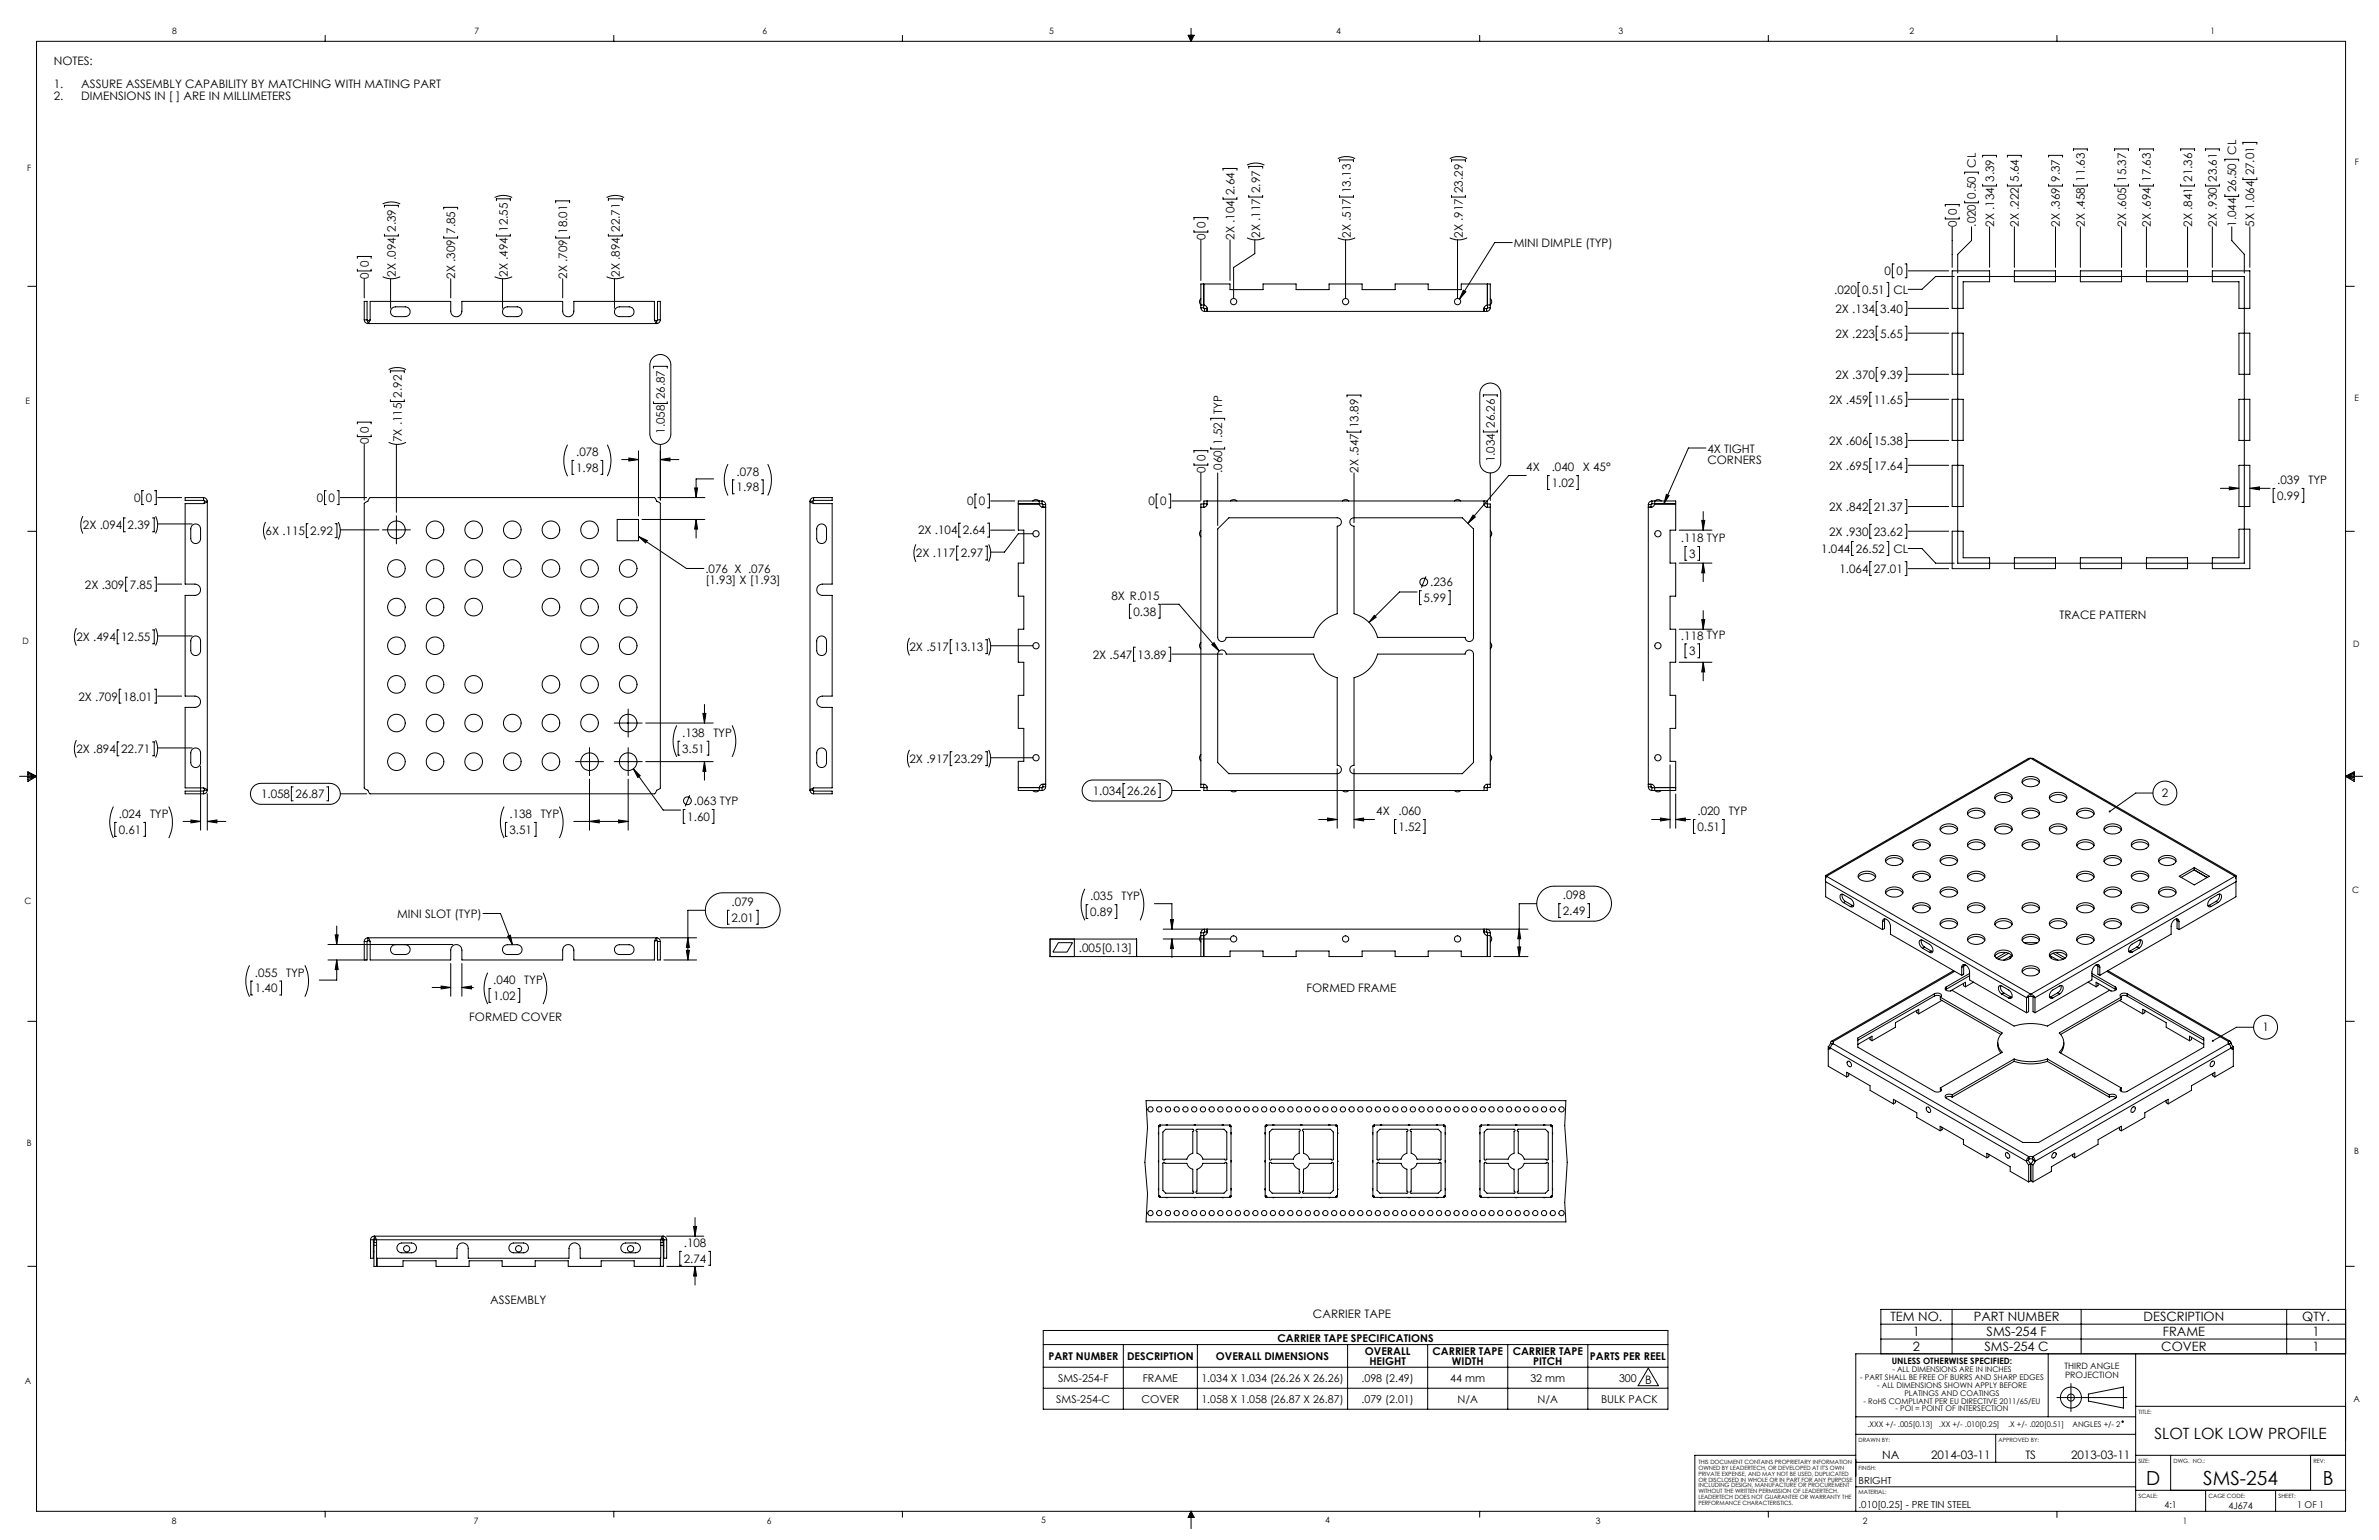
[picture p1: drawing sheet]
<svg xmlns="http://www.w3.org/2000/svg" width="864mm" height="559mm" viewBox="0 0 864 559" stroke-linecap="round" stroke-linejoin="round" font-family="sans-serif">
<defs><g id="words">
<g font-size="7.1">
<text x="779.1" y="538.9">D</text>
<text x="799.8" y="538.9">SMS-254</text>
<text x="843.2" y="538.9">B</text>
</g>
<text font-size="5.6" x="782.1" y="522">SLOT LOK LOW PROFILE</text>
<g font-size="4.7">
<text x="686.3" y="479.5">TEM NO.</text>
<text x="716.5" y="479.5">PART NUMBER</text>
<text x="778.1" y="479.5">DESCRIPTION</text>
<text x="835.8" y="479.5">QTY.</text>
<text x="694.4" y="484.8">1</text>
<text x="721.2" y="484.8">SMS-254 F</text>
<text x="785.1" y="484.8">FRAME</text>
<text x="839.5" y="484.8">1</text>
<text x="694.4" y="490.2">2</text>
<text x="720.4" y="490.2">SMS-254 C</text>
<text x="784.6" y="490.2">COVER</text>
<text x="839.5" y="490.2">1</text>
</g>
<g font-size="4.2">
<text x="19.5" y="23.6">NOTES:</text>
<text x="19.5" y="32.1">1.</text>
<text x="29.5" y="32.1">ASSURE ASSEMBLY CAPABILITY BY MATCHING WITH MATING PART</text>
<text x="19.5" y="36.3">2.</text>
<text x="29.5" y="36.3">DIMENSIONS IN [ ] ARE IN MILLIMETERS</text>
<text x="811.8" y="56.1" transform="rotate(-90 811.8 56.1)">CL</text>
<text x="717.3" y="60.8" transform="rotate(-90 717.3 60.8)">CL</text>
<text x="818.3" y="63.7" transform="rotate(-90 818.3 63.7)">27.01</text>
<text x="448.1" y="70.8" transform="rotate(-90 448.1 70.8)">2.64</text>
<text x="457.5" y="70" transform="rotate(-90 457.5 70)">2.97</text>
<text x="490.4" y="70" transform="rotate(-90 490.4 70)">13.13</text>
<text x="531.1" y="70" transform="rotate(-90 531.1 70)">23.29</text>
<text x="723.9" y="66" transform="rotate(-90 723.9 66)">3.39</text>
<text x="732.8" y="66" transform="rotate(-90 732.8 66)">5.64</text>
<text x="747.8" y="66" transform="rotate(-90 747.8 66)">9.37</text>
<text x="756.8" y="66" transform="rotate(-90 756.8 66)">11.63</text>
<text x="771.8" y="66" transform="rotate(-90 771.8 66)">15.37</text>
<text x="780.8" y="66" transform="rotate(-90 780.8 66)">17.63</text>
<text x="795.7" y="66" transform="rotate(-90 795.7 66)">21.36</text>
<text x="804.7" y="66" transform="rotate(-90 804.7 66)">23.61</text>
<text x="811.8" y="69.8" transform="rotate(-90 811.8 69.8)">26.50</text>
<text x="710.3" y="78" transform="rotate(-90 710.3 78)">0</text>
<text x="717.3" y="72.1" transform="rotate(-90 717.3 72.1)">0.50</text>
<text x="437.6" y="82.7" transform="rotate(-90 437.6 82.7)">0</text>
<text x="710.3" y="82.3" transform="rotate(-90 710.3 82.3)">0</text>
<text x="717.3" y="82.3" transform="rotate(-90 717.3 82.3)">.020</text>
<text x="723.9" y="82.3" transform="rotate(-90 723.9 82.3)">2X .134</text>
<text x="732.8" y="82.3" transform="rotate(-90 732.8 82.3)">2X .222</text>
<text x="747.8" y="82.3" transform="rotate(-90 747.8 82.3)">2X .369</text>
<text x="756.8" y="82.3" transform="rotate(-90 756.8 82.3)">2X .458</text>
<text x="771.8" y="82.3" transform="rotate(-90 771.8 82.3)">2X .605</text>
<text x="780.8" y="82.3" transform="rotate(-90 780.8 82.3)">2X .694</text>
<text x="795.7" y="82.3" transform="rotate(-90 795.7 82.3)">2X .841</text>
<text x="804.7" y="82.3" transform="rotate(-90 804.7 82.3)">2X .930</text>
<text x="811.8" y="82.3" transform="rotate(-90 811.8 82.3)">1.044</text>
<text x="818.3" y="82.3" transform="rotate(-90 818.3 82.3)">5X 1.064</text>
<text x="143.7" y="84.1" transform="rotate(-90 143.7 84.1)">2.39</text>
<text x="165.2" y="84.9" transform="rotate(-90 165.2 84.9)">7.85</text>
<text x="184.4" y="84.1" transform="rotate(-90 184.4 84.1)">12.55</text>
<text x="205.9" y="84.9" transform="rotate(-90 205.9 84.9)">18.01</text>
<text x="225" y="84.1" transform="rotate(-90 225 84.1)">22.71</text>
<text x="437.6" y="87" transform="rotate(-90 437.6 87)">0</text>
<text x="448.1" y="87" transform="rotate(-90 448.1 87)">2X .104</text>
<text x="457.5" y="86.3" transform="rotate(-90 457.5 86.3)">2X .117</text>
<text x="490.4" y="86.3" transform="rotate(-90 490.4 86.3)">2X .517</text>
<text x="531.1" y="86.3" transform="rotate(-90 531.1 86.3)">2X .917</text>
<text x="549.5" y="89.6">MINI DIMPLE (TYP)</text>
<text x="133.8" y="101.1" transform="rotate(-90 133.8 101.1)">0</text>
<text x="133.8" y="96.9" transform="rotate(-90 133.8 96.9)">0</text>
<text x="143.7" y="100.4" transform="rotate(-90 143.7 100.4)">2X .094</text>
<text x="165.2" y="101.1" transform="rotate(-90 165.2 101.1)">2X .309</text>
<text x="184.4" y="100.4" transform="rotate(-90 184.4 100.4)">2X .494</text>
<text x="205.9" y="101.1" transform="rotate(-90 205.9 101.1)">2X .709</text>
<text x="225" y="100.4" transform="rotate(-90 225 100.4)">2X .894</text>
<text x="684.1" y="99.9">0</text>
<text x="688.4" y="99.9">0</text>
<text x="665.8" y="106.6">.020</text>
<text x="676" y="106.6">0.51</text>
<text x="687.3" y="106.6">CL</text>
<text x="666.3" y="113.5">2X .134</text>
<text x="682.6" y="113.5">3.40</text>
<text x="666.3" y="122.5">2X .223</text>
<text x="682.6" y="122.5">5.65</text>
<text x="666.3" y="137.4">2X .370</text>
<text x="682.6" y="137.4">9.39</text>
<text x="145.8" y="144.2" transform="rotate(-90 145.8 144.2)">2.92</text>
<text x="241.3" y="144.9" transform="rotate(-90 241.3 144.9)">26.87</text>
<text x="664" y="146.5">2X .459</text>
<text x="680.2" y="146.5">11.65</text>
<text x="443.7" y="150.1" transform="rotate(-90 443.7 150.1)">TYP</text>
<text x="493.1" y="155.3" transform="rotate(-90 493.1 155.3)">13.89</text>
<text x="542.6" y="155.3" transform="rotate(-90 542.6 155.3)">26.26</text>
<text x="133.8" y="161.2" transform="rotate(-90 133.8 161.2)">0</text>
<text x="133.8" y="157" transform="rotate(-90 133.8 157)">0</text>
<text x="145.8" y="160.5" transform="rotate(-90 145.8 160.5)">7X .115</text>
<text x="241.3" y="157.4" transform="rotate(-90 241.3 157.4)">1.058</text>
<text x="443.7" y="161.4" transform="rotate(-90 443.7 161.4)">1.52</text>
<text x="664" y="161.4">2X .606</text>
<text x="680.2" y="161.4">15.38</text>
<text x="209.1" y="165.5">.078</text>
<text x="437.6" y="167.3" transform="rotate(-90 437.6 167.3)">0</text>
<text x="542.6" y="167.8" transform="rotate(-90 542.6 167.8)">1.034</text>
<text x="619.8" y="164.2">4X TIGHT</text>
<text x="209.1" y="171.2">1.98</text>
<text x="267.4" y="172.6">.078</text>
<text x="437.6" y="171.6" transform="rotate(-90 437.6 171.6)">0</text>
<text x="443.7" y="171.6" transform="rotate(-90 443.7 171.6)">.060</text>
<text x="493.1" y="171.6" transform="rotate(-90 493.1 171.6)">2X .547</text>
<text x="554.1" y="171">4X</text>
<text x="563.3" y="171">.040</text>
<text x="574.6" y="171">X 45°</text>
<text x="619.8" y="168.4">CORNERS</text>
<text x="664" y="170.4">2X .695</text>
<text x="680.2" y="170.4">17.64</text>
<text x="267.4" y="178.2">1.98</text>
<text x="563.3" y="176.7">1.02</text>
<text x="826.6" y="175.6">.039</text>
<text x="838" y="175.6">TYP</text>
<text x="48.7" y="182.2">0</text>
<text x="53" y="182.2">0</text>
<text x="115" y="182.2">0</text>
<text x="119.3" y="182.2">0</text>
<text x="351.1" y="183.4">0</text>
<text x="355.4" y="183.4">0</text>
<text x="416.9" y="183.4">0</text>
<text x="421.2" y="183.4">0</text>
<text x="664" y="185.4">2X .842</text>
<text x="680.2" y="185.4">21.37</text>
<text x="826.6" y="181.3">0.99</text>
<text x="30.1" y="192">2X .094</text>
<text x="46.3" y="192">2.39</text>
<text x="96.4" y="194.2">6X .115</text>
<text x="112.7" y="194.2">2.92</text>
<text x="333.3" y="193.9">2X .104</text>
<text x="349.5" y="193.9">2.64</text>
<text x="610.2" y="196.7">.118 TYP</text>
<text x="664" y="194.4">2X .930</text>
<text x="680.2" y="194.4">23.62</text>
<text x="332.5" y="202.3">2X .117</text>
<text x="348.8" y="202.3">2.97</text>
<text x="613.1" y="202.4">3</text>
<text x="661.1" y="200.6">1.044</text>
<text x="673.6" y="200.6">26.52</text>
<text x="687.3" y="200.6">CL</text>
<text x="256.1" y="207.9">.076 X .076</text>
<text x="667.7" y="207.9">1.064</text>
<text x="680.2" y="207.9">27.01</text>
<text x="30.8" y="213.5">2X .309</text>
<text x="47.1" y="213.5">7.85</text>
<text x="256.1" y="212.1">[1.93] X [1.93]</text>
<text x="519.2" y="212.8">.236</text>
<text x="403.4" y="217.6">8X R.015</text>
<text x="516.8" y="218.5">5.99</text>
<text x="411.5" y="223.4">0.38</text>
<text x="747.6" y="224.7">TRACE PATTERN</text>
<text x="27.7" y="232.7">2X .494</text>
<text x="44" y="232.7">12.55</text>
<text x="610.2" y="232.1">.118 TYP</text>
<text x="330.2" y="236.2">2X .517</text>
<text x="346.4" y="236.2">13.13</text>
<text x="396.7" y="238.9">2X .547</text>
<text x="413" y="238.9">13.89</text>
<text x="613.1" y="237.8">3</text>
<text x="28.5" y="254.2">2X .709</text>
<text x="44.7" y="254.2">18.01</text>
<text x="247.6" y="267.4">.138</text>
<text x="259" y="267.3">TYP</text>
<text x="27.7" y="273.3">2X .894</text>
<text x="44" y="273.3">22.71</text>
<text x="247.6" y="273.1">3.51</text>
<text x="330.2" y="276.9">2X .917</text>
<text x="346.4" y="276.9">23.29</text>
<text x="94.8" y="289.6">1.058</text>
<text x="107.2" y="289.6">26.87</text>
<text x="251.9" y="292.2">.063 TYP</text>
<text x="396.7" y="288.4">1.034</text>
<text x="409.1" y="288.4">26.26</text>
<text x="784.7" y="289.2">2</text>
<text x="43.1" y="296.8">.024</text>
<text x="54.5" y="296.8">TYP</text>
<text x="184.9" y="296.8">.138</text>
<text x="196.3" y="296.8">TYP</text>
<text x="249.5" y="297.8">1.60</text>
<text x="499.6" y="295.8">4X</text>
<text x="507.7" y="295.8">.060</text>
<text x="616.2" y="295.8">.020</text>
<text x="627.5" y="295.7">TYP</text>
<text x="43.1" y="302.5">0.61</text>
<text x="184.9" y="302.5">3.51</text>
<text x="507.7" y="301.5">1.52</text>
<text x="616.2" y="301.5">0.51</text>
<text x="265.5" y="328.7">.079</text>
<text x="395.8" y="326.7">.035</text>
<text x="407.1" y="326.6">TYP</text>
<text x="567.3" y="326.3">.098</text>
<text x="144.2" y="333">MINI SLOT (TYP)</text>
<text x="265.5" y="334.4">2.01</text>
<text x="395.8" y="332.3">0.89</text>
<text x="567.3" y="332">2.49</text>
<text x="391.6" y="345.5">.005[0.13]</text>
<text x="92.5" y="354.4">.055</text>
<text x="103.9" y="354.4">TYP</text>
<text x="179" y="357.1">.040</text>
<text x="190.3" y="357">TYP</text>
<text x="92.5" y="360.1">1.40</text>
<text x="179" y="362.8">1.02</text>
<text x="474.3" y="360.1">FORMED FRAME</text>
<text x="170.3" y="370.6">FORMED COVER</text>
<text x="821.3" y="374.2">1</text>
<text x="248.2" y="452.5">.108</text>
<text x="248.2" y="458.2">2.74</text>
<text x="178" y="473.1">ASSEMBLY</text>
<text x="476.6" y="478.2">CARRIER TAPE</text>
<text x="597.2" y="502.2">B</text>
<text x="683.2" y="529.3">NA</text>
<text x="701" y="529.2">2014-03-11</text>
<text x="735.2" y="529.3">TS</text>
<text x="751.8" y="529.2">2013-03-11</text>
</g>
<g font-size="3.9">
<text x="463.8" y="486.8">CARRIER TAPE SPECIFICATIONS</text>
<text x="495.5" y="491.5">OVERALL</text>
<text x="520" y="491.5">CARRIER TAPE</text>
<text x="549.1" y="491.5">CARRIER TAPE</text>
<text x="380.6" y="493.4">PART NUMBER</text>
<text x="409.2" y="493.4">DESCRIPTION</text>
<text x="441.4" y="493.4">OVERALL DIMENSIONS</text>
<text x="497.1" y="495.4">HEIGHT</text>
<text x="527" y="495.4">WIDTH</text>
<text x="556.6" y="495.4">PITCH</text>
<text x="577.2" y="493.4">PARTS PER REEL</text>
<text x="384.1" y="501.4">SMS-254-F</text>
<text x="414.8" y="501.4">FRAME</text>
<text x="436.1" y="501.4">1.034 X 1.034 (26.26 X 26.26)</text>
<text x="494.2" y="501.4">.098 (2.49)</text>
<text x="526.5" y="501.4">44 mm</text>
<text x="555.6" y="501.4">32 mm</text>
<text x="587.7" y="501.4">300</text>
<text x="383.4" y="509">SMS-254-C</text>
<text x="414.4" y="509">COVER</text>
<text x="436.1" y="509">1.058 X 1.058 (26.87 X 26.87)</text>
<text x="494.2" y="509">.079 (2.01)</text>
<text x="529.1" y="509">N/A</text>
<text x="558.2" y="509">N/A</text>
<text x="581.2" y="509">BULK PACK</text>
</g>
<g font-size="3.5">
<text x="674.7" y="538.4">BRIGHT</text>
<text x="674.7" y="547.3">.010[0.25] - PRE TIN STEEL</text>
</g>
<g font-size="3.4">
<text x="785.7" y="547.4">4:1</text>
<text x="808.9" y="547.4">4J674</text>
<text x="833.9" y="547.4">1 OF 1</text>
</g>
<g font-size="3.2">
<text x="62.5" y="12.4">8</text>
<text x="172.3" y="12.3">7</text>
<text x="276.8" y="12.4">6</text>
<text x="380.9" y="12.4">5</text>
<text x="485" y="12.3">4</text>
<text x="587.5" y="12.4">3</text>
<text x="693.2" y="12.4">2</text>
<text x="802.4" y="12.4">1</text>
<text x="854.9" y="59.8">F</text>
<text x="9.9" y="62">F</text>
<text x="9.3" y="146.5">E</text>
<text x="854.7" y="145.5">E</text>
<text x="8.2" y="233.6">D</text>
<text x="854.3" y="234.9">D</text>
<text x="8.9" y="328.1">C</text>
<text x="853.9" y="324.1">C</text>
<text x="9.7" y="415.8">B</text>
<text x="854.6" y="418.6">B</text>
<text x="686.8" y="495.1">UNLESS OTHERWISE SPECIFIED:</text>
<text x="749.4" y="496.9">THIRD ANGLE</text>
<text x="9" y="502">A</text>
<text x="749.6" y="500.1">PROJECTION</text>
<text x="854.3" y="508.9">A</text>
<text x="62.3" y="552.9">8</text>
<text x="172" y="552.9">7</text>
<text x="278.3" y="552.9">6</text>
<text x="377.9" y="552.8">5</text>
<text x="481" y="552.8">4</text>
<text x="579.3" y="552.8">3</text>
<text x="676.2" y="552.9">2</text>
<text x="792.4" y="552.8">1</text>
</g>
<g font-size="2.8">
<text x="687" y="498">- ALL DIMENSIONS ARE IN INCHES</text>
<text x="675.3" y="500.8">- PART SHALL BE FREE OF BURRS AND SHARP EDGES</text>
<text x="681.4" y="503.6">- ALL DIMENSIONS SHOWN APPLY BEFORE</text>
<text x="676.5" y="509.3">- RoHS COMPLIANT PER EU DIRECTIVE 2011/65/EU</text>
<text x="691.3" y="506.4">PLATINGS AND COATINGS</text>
<text x="688.1" y="512.1">- POI = POINT OF INTERSECTION</text>
<text x="677.9" y="517.7">.XXX +/- .005[0.13]</text>
<text x="703.9" y="517.7">.XX +/- .010[0.25]</text>
<text x="728.9" y="517.7">.X +/- .020[0.51]</text>
<text x="752.3" y="517.7">ANGLES +/- 2</text>
</g>
<g font-size="2.1">
<text x="776.3" y="512.9">TITLE:</text>
<text x="674.7" y="523.1">DRAWN BY:</text>
<text x="725.5" y="523.1">APPROVED BY:</text>
<text x="616.5" y="531.2">THIS DOCUMENT CONTAINS PROPRIETARY INFORMATION</text>
<text x="616.5" y="533.3">OWNED BY LEADERTECH, OR DEVELOPED AT IT'S OWN</text>
<text x="674.7" y="533.3">FINISH:</text>
<text x="776.3" y="530.7">SIZE:</text>
<text x="789" y="530.7">DWG. NO.:</text>
<text x="839.8" y="530.7">REV:</text>
<text x="616.5" y="535.5">PRIVATE EXPENSE, AND MAY NOT BE USED, DUPLICATED</text>
<text x="616.5" y="537.6">OR DISCLOSED IN WHOLE OR IN PART FOR ANY PURPOSE</text>
<text x="616.5" y="539.7">INCLUDING DESIGN, MANUFACTURE OR PROCUREMENT</text>
<text x="616.5" y="541.8">WITHOUT THE WRITTEN PERMISSION OF LEADERTECH.</text>
<text x="616.5" y="543.9">LEADERTECH DOES NOT GUARANTEE OR WARRANTY THE</text>
<text x="674.7" y="542.2">MATERIAL:</text>
<text x="776.3" y="543.4">SCALE:</text>
<text x="801.7" y="543.4">CAGE CODE:</text>
<text x="827.1" y="543.4">SHEET:</text>
<text x="616.5" y="546">PERFORMANCE CHARACTERISTICS.</text>
</g>
</g></defs>
<g fill="none" stroke="#000" stroke-width=".36">
<path d="M13.3 15h838.2v533.4h-838.2zM118 12.8v2.2M222.8 12.8v2.2M327.6 12.8v2.2M431.3 12.8h2.2l-1.1 2.2zM431.5 12.8l.9 2.2M432 12.8l.4 2.2M432.4 10.3v4.7M432.7 12.8l-.3 2.2M433 12.8l-.6 2.2M537.1 12.8v2.2M641.9 12.8v2.2"/>
<path d="M746.7 12.8v2.2M452.7 59.9a7.1 7.1 0 0 1 6.3 0M485.6 57.6a7.1 7.1 0 0 1 6.3 0M486.3 58.7v-.7h5v.7M526.3 57.6a7.1 7.1 0 0 1 6.3 0M526.9 58.7v-.7h5.1v.7M719.7 57v-.6h5v.6M728.7 57v-.6h5v.6M743.7 57v-.6h5v.6M752.7 54.7v-.7h5v.7M767.6 54.7v-.7h5.1v.7M776.7 54.7v-.7h5v.7"/>
<path d="M791.6 54.7v-.7h5v.7M800.6 54.7v-.7h5v.7M807.6 58.4v-.6h5.1v.6M814.2 52.3v-.6h5.1v.6M138.9 74a7.1 7.1 0 0 1 6.4 0M139.6 75.1v-.6h5v.6M161.1 75.9v-.7h5v.7M179.6 71.7a6.9 6.9 0 0 1 6.3 0M180.2 72.8v-.7h5v.7M201.7 73.6v-.7h5.1v.7M220.2 71.7a6.9 6.9 0 0 1 6.4 0M220.8 72.8v-.7h5.1v.7"/>
<path d="M433.4 79.6v-.6h5.1v.6M444 61.8v-.7h5v.7M444 71.6v.6h5v-.6M453.3 61v-.6h5.1v.6M453.3 70.9v.6h5.1v-.6M486.3 70.9v.6h5v-.6M526.9 70.9v.6h5.1v-.6M706.2 74.9v-.7h5v.7M706.2 78.8v.6h5v-.6M713.2 63.1v-.6h5v.6M713.2 73v.6h5v-.6M719.7 66.9v.6h5v-.6"/>
<path d="M728.7 66.9v.6h5v-.6M743.7 66.9v.6h5v-.6M752.7 66.9v.6h5v-.6M767.6 66.9v.6h5.1v-.6M776.7 66.9v.6h5v-.6M791.6 66.9v.6h5v-.6M800.6 66.9v.6h5v-.6M807.6 70.6v.7h5.1v-.7M814.2 64.5v.7h5.1v-.7M129.7 97.7v.6h5v-.6M129.7 93.7v-.6h5v.6M139.6 85v.6h5v-.6"/>
<path d="M161.1 85.7v.7h5v-.7M180.2 85v.6h5v-.6M201.7 85.7v.7h5.1v-.7M220.8 85v.6h5.1v-.6M433.4 83.6v.6h5.1v-.6M435.9 87v14.8M446.5 87v14.8M452.7 86.3a7.1 7.1 0 0 0 6.3 0M455.5 87v5l-7.7 5v11.2M485.6 86.3a7.1 7.1 0 0 0 6.3 0M488.5 87v21.2M526.3 86.3a7.1 7.1 0 0 0 6.3 0"/>
<path d="M529.1 87v21.2M549 88h-6.4l-12.8 20.5M687.6 95.8h-.7v5h.7M691.6 95.8h.6v5h-.6M692.7 98.3h14.7M708.7 82.3v14.7M708.7 98.3h13.5v3.9h-9.6v9.7h-3.9zM715.7 82.3v5l-5 5v6.8M722.2 82.3v14.7M731.2 82.3v14.7M731.2 98.3h15v3.9h-15zM746.2 82.3v14.7"/>
<path d="M755.2 82.3v14.7M755.2 98.3h14.9v3.9h-14.9zM770.1 82.3v14.7M779.2 82.3v14.7M779.2 98.3h14.9v3.9h-14.9zM794.1 82.3v14.7M803.1 82.3v14.7M803.1 98.3h13.6v13.6h-3.9v-9.7h-9.7zM810.2 82.3v5l4.5 5v6.8M816.7 82.3v14.7M10.1 103.9h3.2M132.2 116.1a1.32 1.32 0 0 0 1.3 1.3"/>
<path d="M132.2 116.1v-6.7h1v6.7M132.2 116.1h1M132.2 101.1v7M133.2 116.1l.3 .3M133.5 116.4v1M133.5 117.4h104.9M134.4 116.1v-6.7h29.2v3.5a2.03 2.03 0 0 0 2 2 2.03 2.03 0 0 0 2.1-2v-3.5h36.6v3.5a2.03 2.03 0 0 0 2 2 2.03 2.03 0 0 0 2-2v-3.5h29.3v6.7M134.4 116.1l-.9 1.3M134.4 116.1l-.9 .3M138.9 100.4a7.1 7.1 0 0 0 6.4 0M141.8 101.1v10.8M142.3 111.9l1.2-.6h3.6a1.78 1.78 0 0 1 1.8 1.8 1.78 1.78 0 0 1-1.8 1.8h-3.6a1.78 1.78 0 0 1-1.6-1.1 1.78 1.78 0 0 1 .4-1.9z"/>
<path d="M163.6 101.1v7M179.6 100.4a7.1 7.1 0 0 0 6.3 0M182.4 101.1v10.8M182.9 111.9l1.3-.6h3.5a1.78 1.78 0 0 1 1.8 1.8 1.78 1.78 0 0 1-1.8 1.8h-3.5a1.78 1.78 0 0 1-1.7-1.1 1.78 1.78 0 0 1 .4-1.9zM204.3 101.1v7M220.2 100.4a7.1 7.1 0 0 0 6.4 0M223.1 101.1v10.8M223.6 111.9l1.2-.6h3.6a1.78 1.78 0 0 1 1.8 1.8 1.78 1.78 0 0 1-1.8 1.8h-3.6a1.78 1.78 0 0 1-1.6-1.1 1.78 1.78 0 0 1 .4-1.9zM237.6 116.1l.8 1.3M237.6 116.1l.8 .3M238.4 116.4v1M238.7 116.1l-.3 .3"/>
<path d="M238.7 116.1v-6.7h1v6.7M238.7 116.1h1M239.7 116.1v.1a1.33 1.33 0 0 1-1.3 1.2M435.9 108.4a1.54 1.54 0 0 0 0 2.2M435.9 110.7v1M435.9 111.7a1.33 1.33 0 0 0 1.4 1.3M435.9 110.7v-7.7h10.6v2.1h12v-2.1h12v2.1h12v-2.1h12v2.1h11.9v-2.1h12v2.1h12v-2.1h10.6v7.7M435.9 111.7h1.1M435.9 110.7h1.1M437 110.7v1M437 111.7l.3 .3M437 103v7.7"/>
<path d="M437 103v7.7h.2a1.7 1.7 0 0 1 1 2.3M437.3 113h.9M437.3 112h.9v1M437.3 112v1M438.2 113h100.5M531.2 105.3l.9 .6-2.3 2.6zM538.7 113h1M539.7 112h-1v1M539.7 112v1M539.9 103l-.2 7.7a1.67 1.67 0 0 0-1 2.3M540 110.7v1M540 111.7l-.3 .3"/>
<path d="M540 111.7h1M540 110.7h1M540 103v7.7M541 108.4a1.47 1.47 0 0 1 0 2.2M541 110.7v1M541 111.7a1.33 1.33 0 0 1-1.3 1.3M675.1 102.5h-.6v5h.6M681.7 109.4h-.6v5h.6M681.7 118.4h-.6v5h.6M685 102.5h.6v5h-.6M691.6 109.4h.6v5h-.6M691.6 118.4h.6v5h-.6"/>
<path d="M692.7 111.9h14.7M709.4 100.3h-6.7l-5 4.7h-5M710.7 100.3h104v104.1h-104zM851.5 103.9h3.1M141.1 134.1a7.1 7.1 0 0 1 6.3 0M141.7 135.3v-.7h5.1v.7M237.1 129.7a3.8 3.8 0 0 1 4.1-.8 3.8 3.8 0 0 1 2.3 3.6v24.9a3.8 3.8 0 0 1-3.8 3.9 3.8 3.8 0 0 1-3.8-3.9v-25.2l.4-1.4zM237.2 133.6v-.7h5v.7M681.7 133.3h-.6v5.1h.6M691.6 133.3h.6v5.1h-.6M692.7 120.9h14.7M692.7 135.8h14.7"/>
<path d="M708.7 120.9h3.9v14.9h-3.9zM812.8 120.9h3.9v14.9h-3.9zM129.7 153.8v-.6h5v.6M129.7 157.8v.6h5v-.6M141.7 145.1v.6h5.1v-.6M237.2 145.8v.6h5v-.6M439.5 152.4v-.6h5.1v.6M489 144v-.6h5v.6M489 156.2v.6h5v-.6M538.3 140.1a3.8 3.8 0 0 1 4.2-.8 3.8 3.8 0 0 1 2.3 3.5v25a3.8 3.8 0 0 1-3.8 3.8 3.8 3.8 0 0 1-3.8-3.8v-25l.3-1.6zM538.5 143.9v-.6h5v.6M538.5 156.1v.6h5v-.6"/>
<path d="M679.4 142.3h-.7v5.1h.7M679.4 157.3h-.7v5h.7M691.6 142.3h.6v5.1h-.6M691.6 157.3h.6v5h-.6M692.7 144.9h14.7M692.7 159.8h14.7M708.7 144.9h3.9v14.9h-3.9zM812.8 144.9h3.9v14.9h-3.9zM52.1 178h-.6v5.1h.6M56.1 178h.6v5.1h-.6M118.4 178h-.6v5.1h.6M122.4 178h.6v5.1h-.6"/>
<path d="M132.2 161.3v20.2M141.1 160.5a7.1 7.1 0 0 0 6.3 0M143.9 161.3v24.6M206 161.4a12.8 12.8 0 0 0 0 11.4M208.3 167.1h-.6v5h.6M218.1 167.1h.7v5h-.7M220.5 161.4a12.8 12.8 0 0 1 0 11.4M225.7 166.8h6.1M228.3 166.2l3.5 .6-3.5 .5zM231.8 163.6v23.6M239.7 166.8h6.8M239.7 161.3v20.2"/>
<path d="M239.7 166.8l3.5-.6v1.1zM252.2 177.1h1l-.5 3.5zM259 173.8h-6.3v6.8M264.3 168.4a12.8 12.8 0 0 0 0 11.4M266.6 174.1h-.7v5.1h.7M276.4 174.1h.6v5.1h-.6M278.7 168.4a12.8 12.8 0 0 1 0 11.4M354.5 179.3h-.6v5h.6M358.5 179.3h.7v5h-.7M420.3 179.3h-.6v5h.6M424.3 179.3h.7v5h-.7M433.4 168.1v.7h5.1v-.7"/>
<path d="M433.4 164.2v-.7h5.1v.7M435.9 171.6v10M439.5 162.3v.6h5.1v-.6M442 171.6v19.1M491.5 171.6v18.1M541 171.6v10M554 172.5h-6.3l-14.8 17.4M562.5 172.6h-.7v5h.7M572.3 172.6h.6v5h-.6M604.9 179.4l1 .4-1.9 3zM619.3 162.6h-6.4l-8.9 20.2M679.4 166.3h-.7v5.1h.7"/>
<path d="M691.6 166.3h.6v5.1h-.6M692.7 168.8h14.7M708.7 168.8h3.9v15h-3.9zM806 177.2h6.8M809.3 176.7l3.5 .5-3.5 .5zM812.8 168.8h3.9v15h-3.9zM816.7 177.2l3.5-.5v1zM816.7 177.2h7.4M825.8 177.2h-.6v5.1h.6M835.6 177.2h.7v5.1h-.7M10.1 192.8h3.2M30.1 187.3a7.1 7.1 0 0 0 0 6.3"/>
<path d="M45.5 187.9h-.6v5.1h.6M55.4 187.9h.6v5.1h-.6M56.5 187.3a7.1 7.1 0 0 1 0 6.3M57.2 180.6h8.7M57.2 190.1h12.5M69.8 190.6a1.78 1.78 0 0 1 1.9-.3 1.78 1.78 0 0 1 1.1 1.6v3.5a1.78 1.78 0 0 1-1.8 1.8 1.78 1.78 0 0 1-1.7-1.8v-3.5zM73.9 182.7h-6.7v29.2h3.6a2.05 2.05 0 0 1 2 2.1 2.05 2.05 0 0 1-2 2h-3.6v36.6h3.6a2.05 2.05 0 0 1 2 2 2.05 2.05 0 0 1-2 2.1h-3.6v29.2h6.7M73.9 180.6h.1a1.33 1.33 0 0 1 1.2 1.3M73.9 181.6l.3 .3M73.9 180.6h-6.7v1h6.7M73.9 180.6v1M74.2 181.9l-.3 .8"/>
<path d="M74.2 181.9h1M75.2 181.9l-1.3 .8M75.2 181.9v104.8M96.4 189.4a7.1 7.1 0 0 0 0 6.4M111.8 190h-.6v5.1h.6M121.6 190h.7v5.1h-.7M122.8 189.4a6.9 6.9 0 0 1 0 6.4M123.5 192.3h14M123.5 180.6h9.6M134.1 180.7l103.5-.1 .5 .7a1.54 1.54 0 0 0 1.5 1.2l.1 103.4-.7 .6a1.15 1.15 0 0 0-1 1.1l-.4 .4h-103.2l-.6-.7a1.54 1.54 0 0 0-1.4-1.2l-.2-103.4 .8-.6a1.15 1.15 0 0 0 .9-1.1zM138.8 192.3h10.2M143.9 187.2v10.1"/>
<path d="M224 188.5h7.8v7.7h-7.8zM231.8 194.6l17.4 11.7h6.3M231.8 194.6l3.2 1.5-.6 .9zM233 188.5h22.9M238.8 180.6h17.1M252.7 188.5v6.7M252.7 188.5l.5 3.5h-1zM294 181.9l1.3 .8M294 181.9h1.1M294 181.9v104.8M295.1 181.9l.2 .8M295.3 182.7h6.8v29.2h-3.6a2.05 2.05 0 0 0-2 2.1 2.05 2.05 0 0 0 2 2h3.6v36.6h-3.6a2.05 2.05 0 0 0-2 2 2.05 2.05 0 0 0 2 2.1h3.6v29.2h-6.8"/>
<path d="M295.3 181.6l-.2 .3M295.3 180.6a1.32 1.32 0 0 0-1.3 1.3M295.3 180.6h6.8v1h-6.8M295.3 180.6v1M297 190.6a1.78 1.78 0 0 1 1.9-.3 1.78 1.78 0 0 1 1.1 1.6v3.5a1.78 1.78 0 0 1-1.7 1.8 1.78 1.78 0 0 1-1.8-1.8v-3.5zM332.5 197.5a7.1 7.1 0 0 0 0 6.3M347.9 198.2h-.6v5h.6M348.7 189.8h-.6v5.1h.6M357.8 198.2h.6v5h-.6M358.5 189.8h.7v5.1h-.7M358.9 197.5a7.1 7.1 0 0 1 0 6.3M359.6 181.8h8.8"/>
<path d="M359.6 192.4h8.8M369.6 182.9l7.7 .2a1.63 1.63 0 0 0 2.3 .9M369.6 182.8h7.7M374.8 193.7h-5.2l-5 6.6h-5M374.9 181.8a1.54 1.54 0 0 1 2.3 0M377.3 182.8h1M377.3 181.8h1M377.3 181.8h-7.7v10.6h2.1v11.9h-2.1v12h2.1v12h-2.1v12h2.1v12h-2.1v12h2.1v12h-2.1v10.5h7.7M377.3 181.8v1M378.3 181.8a1.33 1.33 0 0 1 1.3 1.3M378.3 182.8l.3 .3M378.3 181.8v1"/>
<path d="M378.6 183.1v.9h1M378.6 183.1h1M379.6 183.1v.9M379.6 184v100.6M425.4 181.8h10.4M435.9 192.5a1.54 1.54 0 0 0 0 2.3M435.9 184v-1.1h1.1v1.1M435.9 184v100.6M438.2 181.8a1.71 1.71 0 0 1-.4 1.9 1.71 1.71 0 0 1-1.9 .3M438.2 181.8h-1.2v1h1.2M438.2 181.8h100.5M442 191.9l4.1-4h39.3a1.52 1.52 0 0 1 1.5 1.5 1.52 1.52 0 0 1-1.5 1.5v31.8a11.9 11.9 0 0 0-8.5 8.6h-31.8a1.53 1.53 0 0 1-1.5 1.5 1.53 1.53 0 0 1-1.6-1.5z"/>
<path d="M446.7 181.8a1.58 1.58 0 0 1 2.3 0M487.3 181.8a1.58 1.58 0 0 1 2.3 0M490.4 188.3l1.1-.4h39.3l4.1 4v39.4a1.52 1.52 0 0 1-1.5 1.5 1.52 1.52 0 0 1-1.6-1.5h-31.7a11.9 11.9 0 0 0-8.6-8.6v-31.8a1.52 1.52 0 0 1-1.4-.9 1.52 1.52 0 0 1 .3-1.7zM528 181.8a1.58 1.58 0 0 1 2.3 0M534.7 186.9l.9 .7-2.7 2.3zM538.7 181.8a1.72 1.72 0 0 0 .4 1.9 1.72 1.72 0 0 0 1.9 .3M538.7 181.8h1.2v1h-1.2M540 184v-1.1h1v1.1M541 192.5a1.47 1.47 0 0 1 0 2.3M541 184v100.6M598.3 183.1v.9M598.3 183.1h1"/>
<path d="M598.3 184v100.6M599.3 183.1v.9h-1M599.7 182.8h1M599.7 181.8h1M599.7 182.8l-.4 .3M599.7 181.8a1.33 1.33 0 0 0-1.4 1.3M599.7 181.8v1M600.7 181.8h7.6v10.6h-2.1v11.9h2.1v12h-2.1v12h2.1v12h-2.1v12h2.1v12h-2.1v12h2.1v10.5h-7.6M600.7 182.8h7.6M600.7 181.8v1M600.7 181.8a1.58 1.58 0 0 1 2.3 0M608.3 182.9l-7.7 .2a1.67 1.67 0 0 1-2.3 .9"/>
<path d="M609.6 192.4h11.9M612.3 198.3h-.6v5h.6M616.3 198.3h.6v5h-.6M617.7 188.8h1.1l-.5 3.6zM618.3 185.6v6.8M672.8 196.5h-.7v5h.7M679.4 181.3h-.7v5h.7M679.4 190.3h-.7v5h.7M685 196.5h.6v5h-.6M691.6 181.3h.6v5h-.6M691.6 190.3h.6v5h-.6M692.7 183.8h14.7"/>
<path d="M692.7 192.8h14.7M692.7 199h5l5 5.4h6.7M708.7 192.8h3.9v9.6h9.6v3.9h-13.5zM812.8 192h3.9v14.3h-13.6v-3.9h9.7zM851.5 192.8h3.1M46.2 209.4h-.6v5.1h.6M56.1 209.4h.6v5.1h-.6M57.2 211.9h8.7M410.7 219.3h-.7v5h.7M420.5 219.3h.6v5h-.6M421.6 219.3h6.4l14.6 16.9M514.4 214.8h-6.4l-11 11"/>
<path d="M516 214.3h-.7v5.1h.7M517.6 209.2l-1.6 4M525.8 214.3h.6v5.1h-.6M609.6 204.3h11.9M618.3 204.3l.5 3.6h-1.1zM618.3 204.3v6.8M679.4 203.8h-.7v5h.7M691.6 203.8h.6v5h-.6M692.7 206.3h14.7M731.2 202.4h15v3.9h-15zM755.2 202.4h14.9v3.9h-14.9zM779.2 202.4h14.9v3.9h-14.9z"/>
<path d="M27.7 227.9a7.1 7.1 0 0 0 0 6.3M43.2 228.6h-.7v5h.7M55.4 228.6h.6v5h-.6M56.5 227.9a7.1 7.1 0 0 1 0 6.3M57.2 230.8h12.5M69.8 231.3a1.78 1.78 0 0 1 1.9-.4 1.78 1.78 0 0 1 1.1 1.7v3.5a1.78 1.78 0 0 1-1.8 1.8 1.78 1.78 0 0 1-1.7-1.8v-3.5zM297 231.3a1.78 1.78 0 0 1 1.9-.4 1.78 1.78 0 0 1 1.1 1.7v3.5a1.78 1.78 0 0 1-1.7 1.8 1.78 1.78 0 0 1-1.8-1.8v-3.5zM330.2 231.5a7.2 7.2 0 0 0 0 6.3M345.6 232.1h-.7v5.1h.7M357.8 232.1h.6v5.1h-.6M358.9 231.5a7.2 7.2 0 0 1 0 6.3M359.6 234.3h15.2"/>
<path d="M412.2 234.8h-.7v5.1h.7M424.3 234.8h.7v5.1h-.7M425.4 237.3h18.4M435.9 233.2a1.54 1.54 0 0 0 0 2.2M439.9 233.9l.8-.7 1.9 3zM442.5 236.3a1.53 1.53 0 0 1 1.6-.3 1.53 1.53 0 0 1 1 1.3h31.8a12.1 12.1 0 0 0 8.5 8.6v31.8a1.52 1.52 0 0 1 1.5 1.5 1.52 1.52 0 0 1-1.5 1.5h-39.3l-4.1-4v-39.4zM498.9 223.3l.7 .6-2.6 1.9zM500.1 237.3h31.7a1.52 1.52 0 0 1 1.6-1.5 1.52 1.52 0 0 1 1.5 1.5v39.4l-4.1 4h-39.3a1.52 1.52 0 0 1-1.5-1.5 1.52 1.52 0 0 1 1.5-1.5v-31.8a11.9 11.9 0 0 0 8.6-8.6zM541 233.2a1.47 1.47 0 0 1 0 2.2M609.6 228.3h11.9M612.3 233.6h-.6v5.1h.6M616.3 233.6h.6v5.1h-.6"/>
<path d="M617.7 224.8h1.1l-.5 3.5zM618.3 221.6v6.7M43.9 250.1h-.6v5h.6M56.1 250.1h.6v5h-.6M57.2 252.6h8.7M228 257.3v10.1M255.2 258.9h1.1l-.6 3.5zM255.7 255.6v6.8M609.6 240.3h11.9M618.3 240.3l.5 3.5h-1.1zM618.3 240.3v6.8M27.7 268.6a7.1 7.1 0 0 0 0 6.3"/>
<path d="M43.2 269.2h-.7v5h.7M55.4 269.2h.6v5h-.6M56.5 268.6a7.1 7.1 0 0 1 0 6.3M57.2 271.4h12.5M69.8 271.9a1.78 1.78 0 0 1 1.9-.4 1.78 1.78 0 0 1 1.1 1.7v3.5a1.78 1.78 0 0 1-1.8 1.8 1.78 1.78 0 0 1-1.7-1.8v-3.5zM72.8 278v23.2M208.9 276.4h10.2M214 271.3v10.1M223 262.4h10.1M223 276.4h10.1M228 271.3v10.1M229.9 279l10.8 14.9h6.4"/>
<path d="M229.9 279l2.5 2.5-.9 .6zM234.4 262.4h24.5M234.4 276.4h24.5M245.7 263.2a12.8 12.8 0 0 0 0 11.4M246.8 269h-.6v5h.6M255.7 276.4v6.7M255.7 276.4l.6 3.5h-1.1zM256.6 269h.7v5h-.7M265.7 263.2a12.8 12.8 0 0 1 0 11.4M297 271.9a1.78 1.78 0 0 1 1.9-.4 1.78 1.78 0 0 1 1.1 1.7v3.5a1.78 1.78 0 0 1-1.7 1.8 1.78 1.78 0 0 1-1.8-1.8v-3.5zM330.2 272.1a7.2 7.2 0 0 0 0 6.3M345.6 272.8h-.7v5h.7"/>
<path d="M357.8 272.8h.6v5h-.6M358.9 272.1a7.2 7.2 0 0 1 0 6.3M359.6 275h15.2M435.9 273.8a1.54 1.54 0 0 0 0 2.3M485.4 279v21.5M491.5 279v21.5M541 273.8a1.47 1.47 0 0 1 0 2.3M606.2 277.5v23M737.2 275.2h.9l73.6 42.5M737.2 275.2l-1 .1-73.5 42.4M737.2 275.2l-74.2 42.8M737.2 275.2l74.1 42.8"/>
<path d="M7.1 281.7h6.2M10.1 280l3.2 1.7-3.2 1.9zM10.1 280.5l3.2 1.2M10.1 281.1l3.2 .6M13.3 281.7l-3.2 1.2M13.3 281.7l-3.2 .5M41.2 292.7a12.8 12.8 0 0 0 0 11.4M42.3 298.4h-.6v5.1h.6M52.1 298.4h.7v5.1h-.7M61.2 292.7a12.8 12.8 0 0 1 0 11.4M66.5 298.1h6.3M69.3 297.5l3.5 .6-3.5 .5z"/>
<path d="M73.9 285.9l1.3 .8M73.9 285.9l.3 .8M73.9 287.1h-6.7v.9h6.7M73.9 287.1v.9M74.2 286.7l-.3 .4M74.2 286.7h1M75.2 298.1h6.8M75.2 288v13.2M75.2 286.7v.2a1.27 1.27 0 0 1-1.3 1.1M75.2 298.1l3.5-.6v1.1zM92.2 285.2l1.4-.8 1.1-.2h25a3.8 3.8 0 0 1 3.8 3.8 3.8 3.8 0 0 1-3.8 3.9h-25a3.8 3.8 0 0 1-3.5-2.5 3.8 3.8 0 0 1 1-4.2zM106.4 285.5h-.6v5.1h.6"/>
<path d="M118.6 285.5h.6v5.1h-.6M123.5 288h9.6M183 292.7a12.8 12.8 0 0 0 0 11.4M184.1 298.4h-.6v5.1h.6M194 298.4h.6v5.1h-.6M203.1 292.7a12.8 12.8 0 0 1 0 11.4M208.3 298.1h19.7M214 282.7v18.5M214 298.1l3.5-.6v1.1zM224.5 297.5l3.5 .6-3.5 .5zM228 282.7v18.5M248.7 293.7h-.7v5.1h.7"/>
<path d="M250.4 288.6l-1.7 4M258.5 293.7h.7v5.1h-.7M294 286.7a1.32 1.32 0 0 0 1.3 1.3M294 286.7h1.1M295.1 286.7l.2 .4M295.3 285.9l-1.3 .8M295.3 285.9l-.2 .8M295.3 287.1h6.8v.9h-6.8M295.3 287.1v.9M369.6 285.8h7.7M374.9 286.8a1.54 1.54 0 0 0 2.3 0M377.3 285.8h1"/>
<path d="M377.3 286.8h1M377.3 285.8v1M378.3 285.8v1M378.6 285.5l-.3 .3M378.6 285.5h1M379.6 284.6a1.67 1.67 0 0 0-2.3 1.2M379.6 284.6h-1v.9M379.6 284.6v.9M379.6 285.5a1.33 1.33 0 0 1-1.3 1.3M393.7 284.4l1.3-1 1.3-.4h25.3a3.8 3.8 0 0 1 3.8 3.8 3.8 3.8 0 0 1-3.8 3.9h-25a3.8 3.8 0 0 1-3.4-2.2 3.8 3.8 0 0 1 .5-4.1zM408.3 284.3h-.6v5h.6M420.5 284.3h.6v5h-.6"/>
<path d="M425.4 286.8h10.4M435.9 284.6a1.71 1.71 0 0 1 1.9 .3 1.71 1.71 0 0 1 .4 1.9M435.9 284.6v1.2h1.1v-1.2M438.2 285.8h-1.2v1h1.2M438.2 286.8h100.5M446.7 286.8a1.58 1.58 0 0 0 2.3 0M478.7 297.4h6.7M481.9 296.8l3.5 .6-3.5 .5zM487.3 286.8a1.58 1.58 0 0 0 2.3 0M491.5 297.4l3.5-.6v1.1zM491.5 297.4h7.5M506.8 297.4h-.6v5h.6"/>
<path d="M516.6 297.4h.7v5h-.7M528 286.8a1.58 1.58 0 0 0 2.3 0M538.7 285.8h1.2v1h-1.2M540 284.6v1.2h1v-1.2M541 284.6a1.72 1.72 0 0 0-1.9 .4 1.72 1.72 0 0 0-.4 1.8M598.3 284.6a1.7 1.7 0 0 1 2.4 1.1M598.3 284.6v.9M598.3 284.6h1v.9M598.3 285.5a1.33 1.33 0 0 0 1.4 1.3M598.3 285.5h1M599.3 285.5l.4 .3M599.5 297.4h6.7"/>
<path d="M599.7 285.8h1M599.7 286.8h1M599.7 285.8v1M600.7 285.7h7.6M600.7 285.8v1M600.7 286.8a1.58 1.58 0 0 0 2.3 0M602.8 296.8l3.4 .6-3.4 .5zM608.3 297.4l3.5-.6v1.1zM608.3 297.4h5.3M608.3 288.1v12.4M615.4 297.4h-.6v5h.6M625.2 297.4h.7v5h-.7"/>
<path d="M704.7 299.8a4.2 4.2 0 0 1 5.9 .8 2.79 2.79 0 0 1-3.5 2 2.1 2.1 0 0 1-2.7-2.4zM714.2 295.5a4.1 4.1 0 0 1 6.3 0M714.7 294.1a4.2 4.2 0 0 1 5.8 .8 2.77 2.77 0 0 1-3.5 2l-1.9-.5a1.34 1.34 0 0 1-.4-2.3zM724.1 289.7a4.1 4.1 0 0 1 6.3 0M724.6 299.8a4.4 4.4 0 0 1 5.7 .4 1.78 1.78 0 0 1-2 2.3 3.5 3.5 0 0 1-4.2-1.5zM724.6 288.4a4.5 4.5 0 0 1 5.7 .3 1.77 1.77 0 0 1-2 2.4 3.6 3.6 0 0 1-4.2-1.5zM734.1 295.5a4.1 4.1 0 0 1 6.2 0M734.1 284a4.1 4.1 0 0 1 6.2 0M734.5 294.1a4.4 4.4 0 0 1 5.7 .4 1.75 1.75 0 0 1-1.9 2.3 3.6 3.6 0 0 1-4.3-1.5zM734.5 282.6a4.1 4.1 0 0 1 5.9 .8 2.77 2.77 0 0 1-3.6 2.1l-1.9-.6a1.34 1.34 0 0 1-.4-2.3zM744 289.7a4.1 4.1 0 0 1 6.2 0M744.4 288.4a4.5 4.5 0 0 1 5.7 .3 1.77 1.77 0 0 1-1.9 2.4 3.6 3.6 0 0 1-4.3-1.5z"/>
<path d="M744.4 299.8a4.4 4.4 0 0 1 5.7 .4 1.78 1.78 0 0 1-1.9 2.3 3.6 3.6 0 0 1-4.3-1.5zM753.9 295.5a4.1 4.1 0 0 1 6.2 0M754.3 294.1a4.4 4.4 0 0 1 5.7 .4 1.75 1.75 0 0 1-1.9 2.3 3.6 3.6 0 0 1-4.2-1.5zM764.2 299.8a4.4 4.4 0 0 1 5.7 .4 1.78 1.78 0 0 1-1.9 2.3 3.6 3.6 0 0 1-4.2-1.5zM781.5 287.8h-6.2l-9.5 6.7M851.5 281.7h6.1M851.5 281.7l3.1 .5M851.5 281.7l3.1 1.2M851.5 281.7l3.1-1.7v3.6zM854.6 281.1l-3.1 .6M854.6 280.5l-3.1 1.2M662.7 319.9l72.9 42.1"/>
<path d="M662.7 319.9v5.5l20.7 11.9M662.7 318.1v.6M662.7 318.1l.2 .1M663 318l-.3 .8v1.1M663 318l-.3-.3v.4M663 318l74.2 42.8M674.6 318.4a4.1 4.1 0 0 1 6.2 0M675 317a4.2 4.2 0 0 1 5.9 .7 2.79 2.79 0 0 1-3.6 2.1l-1.3-.3-1-.6a1.21 1.21 0 0 1 0-1.9zM684.5 312.6a4.1 4.1 0 0 1 6.2 0M684.9 311.3a4.2 4.2 0 0 1 5.9 .7 2.79 2.79 0 0 1-3.6 2.1l-1.3-.3-1-.6a1.21 1.21 0 0 1 0-1.9zM694.4 318.4a4.1 4.1 0 0 1 6.3 0M694.4 306.9a4.1 4.1 0 0 1 6.3 0"/>
<path d="M694.8 305.5a4.1 4.1 0 0 1 5.9 .8 2.8 2.8 0 0 1-3.5 2 2.1 2.1 0 0 1-2.7-2.4zM694.8 317a4.2 4.2 0 0 1 5.9 .7 2.79 2.79 0 0 1-3.5 2.1l-1.4-.3-1-.6a1.21 1.21 0 0 1 0-1.9zM704.3 312.6a4.1 4.1 0 0 1 6.3 0M704.3 301.2a4.1 4.1 0 0 1 6.3 0M704.7 311.3a4.2 4.2 0 0 1 5.9 .7 2.79 2.79 0 0 1-3.5 2.1l-1.4-.3-1-.6a1.21 1.21 0 0 1 0-1.9zM714.2 318.4a4.1 4.1 0 0 1 6.3 0M714.2 306.9a4.1 4.1 0 0 1 6.3 0M714.7 305.5a4.1 4.1 0 0 1 5.8 .8 2.79 2.79 0 0 1-3.5 2 2.11 2.11 0 0 1-2.7-2.4zM714.7 317a4.2 4.2 0 0 1 5.8 .7 2.77 2.77 0 0 1-3.5 2.1l-1.9-.5a1.34 1.34 0 0 1-.4-2.3zM724.1 301.2a4.1 4.1 0 0 1 6.3 0M734.1 306.9a4.1 4.1 0 0 1 6.2 0M734.5 305.5a4.1 4.1 0 0 1 5.9 .8 2.79 2.79 0 0 1-3.6 2 2.11 2.11 0 0 1-2.6-2.4z"/>
<path d="M744 301.2a4.1 4.1 0 0 1 6.2 0M753.9 318.4a4.1 4.1 0 0 1 6.2 0M753.9 306.9a4.1 4.1 0 0 1 6.2 0M754.3 317a4.4 4.4 0 0 1 5.7 .4 1.75 1.75 0 0 1-1.9 2.3 3.6 3.6 0 0 1-4.2-1.5zM754.3 305.5a4.1 4.1 0 0 1 5.9 .8 2.79 2.79 0 0 1-3.5 2l-1.9-.5a1.31 1.31 0 0 1-.5-2.3zM763.8 312.6a4.1 4.1 0 0 1 6.2 0M763.8 301.2a4.1 4.1 0 0 1 6.2 0M764.2 311.3a4.5 4.5 0 0 1 5.7 .3 1.77 1.77 0 0 1-1.9 2.4 3.6 3.6 0 0 1-4.2-1.5zM773.7 318.4a4.1 4.1 0 0 1 6.3 0M773.7 306.9a4.1 4.1 0 0 1 6.3 0M774.1 317a4.4 4.4 0 0 1 5.8 .4 1.75 1.75 0 0 1-2 2.3 3.6 3.6 0 0 1-4.2-1.5zM774.1 305.5a4.1 4.1 0 0 1 5.9 .8 2.79 2.79 0 0 1-3.5 2l-1.9-.5a1.31 1.31 0 0 1-.5-2.3z"/>
<path d="M783.6 312.6a4.1 4.1 0 0 1 6.3 0M784 311.3a4.5 4.5 0 0 1 5.8 .3 1.77 1.77 0 0 1-2 2.4 3.6 3.6 0 0 1-4.2-1.5zM791.1 318l5.4-3.2 5.5 3.2-5.5 3.1zM796.5 315.7l4.7 2.7M796.5 314.8v.8M796.5 315.6l4.8 2.8M796.5 315.6l-4.7 2.8M811.3 318l.4 1v.9M811.3 318l.4-.3v.4M811.3 318l-74.1 42.8M811.7 319.9l-73 42.1M811.7 318.1v.6"/>
<path d="M811.7 319.9v5.5l-20.7 11.9M811.7 318.1l-.2 .1M121.7 339.2h1.1l-.6 3.5zM122.2 336v6.7M175.3 331.5h6.4l4.3 11.3M184.3 339.7l1-.4 .7 3.5zM256 330.3h-6.3v18M257.8 325.9l1.8-1.3 1.7-.6h15.6a6.4 6.4 0 0 1 6.3 6.3 6.4 6.4 0 0 1-6.3 6.4h-14.5a6.4 6.4 0 0 1-5.8-3.9 6.4 6.4 0 0 1 1.2-6.9zM264.7 330.3h-.6v5.1h.6M274.5 330.3h.7v5.1h-.7M393.8 322.5a12.8 12.8 0 0 0 0 11.4M394.9 328.3h-.6v5h.6"/>
<path d="M404.7 328.3h.7v5h-.7M413.9 322.5a12.8 12.8 0 0 1 0 11.4M419.1 327.9h6.3v9.2M422.2 337.1h14.7M424.9 333.7h1.1l-.6 3.4zM435.9 339.5a1.54 1.54 0 0 0 0 2.3M435.9 338.5v1M435.9 339.5v7.6h10.6v-2h12v2h12v-2h12v2h12v-2h11.9v2h12v-2h12v2h10.6v-7.6M435.9 338.5h1.1M435.9 339.5h1.1M437 338.5v1M437 339.5v7.6"/>
<path d="M437.3 337.1h.9M437.3 338.2l-.3 .3M437.3 337.1a1.33 1.33 0 0 0-1.4 1.4M437.3 337.1v1.1M438.2 337.1a1.67 1.67 0 0 1-1.2 2.4v7.6M438.2 337.1v1.1h-.9M438.2 337.1h100.5M538.7 337.1a1.67 1.67 0 0 0 1.2 2.4v7.6M538.7 337.1v1.1h1M538.7 337.1h1M539.7 337.1a1.33 1.33 0 0 1 1.3 1.4M539.7 338.2l.3 .3"/>
<path d="M539.7 337.1v1.1M540 338.5v1M540 339.5v7.6M540 338.5h1M540 339.5h1M540 337.1h14.7M541 339.5a1.47 1.47 0 0 1 0 2.3M541 338.5v1M551.5 337.1l.5 3.5h-1zM557.8 327.9h-6.3v19.2M559.6 323.5l1.8-1.3 1.7-.6h15.5a6.4 6.4 0 0 1 6.4 6.3 6.4 6.4 0 0 1-6.4 6.4h-14.4a6.4 6.4 0 0 1-5.9-3.9 6.4 6.4 0 0 1 1.3-6.9zM566.5 327.9h-.6v5.1h.6"/>
<path d="M576.3 327.9h.7v5.1h-.7M668.7 324.4l.2 1.5 1 1.2M669.2 327.5a1.96 1.96 0 0 1-.8-3.1l3.3 1.7a1.93 1.93 0 0 1 .7 3l-.7-.1M669.2 327.5l2.5 1.5M669.9 327.1l2.5 1.4M669.9 327.1l-.7 .4M672.4 328.5l.5 .2M672.4 328.5l-.7 .5M683.4 334.4a1.04 1.04 0 0 1 .8-1.1 1.04 1.04 0 0 1 1.2 .8l.8 1.5 .1 3.4 25.8 14.9M683.4 334.4v2.9M684.1 334l-.7 .4M684.1 334v2.9l-.7 .4"/>
<path d="M684.2 333.4l-.1 .6M684.5 324.1a4.1 4.1 0 0 1 6.2 0M684.9 322.7a4.2 4.2 0 0 1 5.9 .8 2.79 2.79 0 0 1-3.6 2l-1.3-.3-1-.5a1.21 1.21 0 0 1 0-2zM694.4 329.8a4.1 4.1 0 0 1 6.3 0M694.8 328.4a4.1 4.1 0 0 1 5.9 .8 2.8 2.8 0 0 1-3.5 2 2.1 2.1 0 0 1-2.7-2.4zM704.3 335.5a4.1 4.1 0 0 1 6.3 0M704.3 324.1a4.1 4.1 0 0 1 6.3 0M704.7 334.2a4.2 4.2 0 0 1 5.9 .7 2.79 2.79 0 0 1-3.5 2.1l-1.4-.3-1-.6a1.18 1.18 0 0 1 0-1.9zM704.7 322.7a4.2 4.2 0 0 1 5.9 .8 2.79 2.79 0 0 1-3.5 2l-1.4-.3-1-.5a1.21 1.21 0 0 1 0-2zM714.2 329.8a4.1 4.1 0 0 1 6.3 0M714.7 339.9a4.2 4.2 0 0 1 5.8 .7 2.77 2.77 0 0 1-3.5 2.1l-1.9-.5a1.34 1.34 0 0 1-.4-2.3zM714.7 328.4a4.1 4.1 0 0 1 5.8 .8 2.79 2.79 0 0 1-3.5 2 2.11 2.11 0 0 1-2.7-2.4z"/>
<path d="M724.1 335.5a4.1 4.1 0 0 1 6.3 0M724.6 334.2a4.5 4.5 0 0 1 5.7 .3 1.77 1.77 0 0 1-2 2.4 3.5 3.5 0 0 1-4.2-1.6zM734.1 329.8a4.1 4.1 0 0 1 6.2 0M734.5 339.9a4.4 4.4 0 0 1 5.7 .4 1.75 1.75 0 0 1-1.9 2.3 3.6 3.6 0 0 1-4.3-1.5zM734.5 328.4a4.1 4.1 0 0 1 5.9 .8 2.79 2.79 0 0 1-3.6 2 2.11 2.11 0 0 1-2.6-2.4zM744 335.5a4.1 4.1 0 0 1 6.2 0M744.4 334.2a4.5 4.5 0 0 1 5.7 .3 1.77 1.77 0 0 1-1.9 2.4 3.6 3.6 0 0 1-4.3-1.6zM753.9 329.8a4.1 4.1 0 0 1 6.2 0M754.3 339.9a4.4 4.4 0 0 1 5.7 .4 1.75 1.75 0 0 1-1.9 2.3 3.6 3.6 0 0 1-4.2-1.5zM754.3 328.4a4.1 4.1 0 0 1 5.9 .8 2.79 2.79 0 0 1-3.5 2l-1.9-.5a1.31 1.31 0 0 1-.5-2.3zM763.8 335.5a4.1 4.1 0 0 1 6.2 0M763.8 324.1a4.1 4.1 0 0 1 6.2 0"/>
<path d="M764.2 334.2a4.5 4.5 0 0 1 5.7 .3 1.77 1.77 0 0 1-1.9 2.4 3.6 3.6 0 0 1-4.2-1.6zM764.2 322.7a4.4 4.4 0 0 1 5.7 .4 1.56 1.56 0 0 1-1.3 2.1 3.9 3.9 0 0 1-4.8-1.3zM773.7 329.8a4.1 4.1 0 0 1 6.3 0M774.1 328.4a4.1 4.1 0 0 1 5.9 .8 2.79 2.79 0 0 1-3.5 2l-1.9-.5a1.31 1.31 0 0 1-.5-2.3zM783.6 324.1a4.1 4.1 0 0 1 6.3 0M784 322.7a4.5 4.5 0 0 1 5.8 .4 1.56 1.56 0 0 1-1.3 2.1 3.9 3.9 0 0 1-4.9-1.3zM790.2 333.4l.1 .6M790.3 334l.7 .4M790.3 334v2.9l.7 .4M791 334.4a.91 .91 0 0 0-.5-1 .91 .91 0 0 0-1.1 .3l-1.2 1.9-.1 3.4-25.9 14.9M791 334.4v2.9M802 328.5l-.5 .2"/>
<path d="M802 328.5l.7 .4M804.5 327.1l.7 .4M804.5 327.1l-2.5 1.4M805.2 327.5a1.96 1.96 0 0 0 .7-3.1l-.7 .2-2.5 1.4a1.93 1.93 0 0 0-.8 3.1l.8-.2M805.2 327.5l-2.5 1.4M805.6 324.4l-.1 1.5-1 1.2M90.6 350.3a12.8 12.8 0 0 0 0 11.4M91.7 356h-.6v5h.6M101.5 356h.7v5h-.7M110.7 350.3a12.8 12.8 0 0 1 0 11.4M119.1 342.7h45.3M122.2 348.3l.6 3.5h-1.1z"/>
<path d="M122.2 348.3v7.3h-6.3M132.2 341.6v6.7M132.2 341.6h1M133.2 341.6v6.7h-14.1M133.5 340.3l.9 1.3M133.5 341.3l.9 .3M133.5 340.3a1.32 1.32 0 0 0-1.3 1.3M133.5 341.3l-.3 .3M133.5 340.3h104.9M133.5 340.3v1M134.4 341.6v6.7h29.2v-3.5a2.03 2.03 0 0 1 2-2.1 2.03 2.03 0 0 1 2.1 2.1v3.5h36.6v-3.5a2.03 2.03 0 0 1 2-2.1 2.03 2.03 0 0 1 2 2.1v3.5h29.3v-6.7M142.3 343.3l1.2-.5h3.6a1.78 1.78 0 0 1 1.8 1.8 1.78 1.78 0 0 1-1.8 1.8h-3.6a1.79 1.79 0 0 1-1.6-1.1 1.79 1.79 0 0 1 .4-2z"/>
<path d="M156.9 358.3h6.7M160.1 357.8l3.5 .5-3.5 .5zM163.6 349.6v11.9M167.7 349.6v11.9M167.7 358.3h4.1M167.7 358.3l3.5-.5v1zM177.1 353a12.8 12.8 0 0 0 0 11.3M178.2 358.7h-.6v5h.6M182.9 343.3l1.3-.5h3.5a1.78 1.78 0 0 1 1.8 1.8 1.78 1.78 0 0 1-1.8 1.8h-3.5a1.79 1.79 0 0 1-1.7-1.1 1.79 1.79 0 0 1 .4-2zM188 358.7h.7v5h-.7M197.1 353a12.8 12.8 0 0 1 0 11.3M223.6 343.3l1.2-.5h3.6a1.78 1.78 0 0 1 1.8 1.8 1.78 1.78 0 0 1-1.8 1.8h-3.6a1.79 1.79 0 0 1-1.6-1.1 1.79 1.79 0 0 1 .4-2z"/>
<path d="M238.4 340.3l-.8 1.3M238.4 341.3l-.8 .3M238.4 341.3l.3 .3M238.4 340.3h.1a1.33 1.33 0 0 1 1.2 1.3M238.4 340.3v1M238.7 341.6v6.7h1v-6.7M238.7 341.6h1M239.7 340.3h13.2M241 348.3h11.9M249.2 344.8h1.1l-.6 3.5zM249.7 340.3l.6 3.5h-1.1zM384.2 342.1h5.1l-1.9 3.4h-5.2z"/>
<path d="M390 340.7v6.4M412.6 347.1v-6.4h-31.4v6.4h54.6M422.2 340.7h24.3M425.4 340.7v6.8M425.4 340.7l.6 3.5h-1.1zM542.3 347.1h12.4M551 343.6h1l-.5 3.5zM697.5 341l.1 1.5 1 1.2M697.9 344.1a1.93 1.93 0 0 1-.7-3l.7 .1 2.5 1.5a1.96 1.96 0 0 1 .8 3l-.8-.2M697.9 344.1l2.5 1.4M698.6 343.7l-.7 .4M698.6 343.7l2.5 1.5"/>
<path d="M701.1 345.2l.5 .1M701.1 345.2l-.7 .3M706.5 358.1a.66 .66 0 0 0-.2 1.1l1.4 .4 1-.2 22.4 12.9a20.2 20.2 0 0 1 12.1 0l22.5-12.9 1 .2 1-.2a.73 .73 0 0 0 .5-1l-.3-.3M706.5 358.1v.9M706.5 359l-.2 .2M709.2 352.2l-44.4 25.7M709.6 352.5l-44.2 25.4M712.1 351a1.04 1.04 0 0 1 .9-1.1 1.04 1.04 0 0 1 1.2 .8l.7 1.5 .1 3.4 20.6 11.9M712.1 351v2.9M712.8 356.8v.8l.7 .5M712.8 350.6l-.7 .4M712.8 350.6v2.9l-.7 .4"/>
<path d="M713 350l-.2 .6M713.5 358.1v-1.7l-5.5 3.2M713.5 350.2l-.7 .4M714.2 341.3a4.1 4.1 0 0 1 6.3 0M715 353.2l-8.5 4.9M715 354l-8.5 5M716.4 356.4l-2.9 1.7M724.1 347a4.1 4.1 0 0 1 6.3 0M724.6 345.6a4.4 4.4 0 0 1 5.7 .4 1.56 1.56 0 0 1-1.3 2.1 3.9 3.9 0 0 1-4.9-1.3zM726.2 357.6l.2 1.5 1 1.2M728.1 345.6l-3.4 2M729.1 345.9l-3.7 2.2"/>
<path d="M729.7 347v.8M730.3 346.7l-3 1.7M734.1 352.7a4.1 4.1 0 0 1 6.2 0M734.1 341.3a4.1 4.1 0 0 1 6.2 0M734.5 351.3a4.4 4.4 0 0 1 5.7 .4 1.58 1.58 0 0 1-1.3 2.2 3.9 3.9 0 0 1-4.9-1.4zM734.8 342.1h4.8M744 347a4.1 4.1 0 0 1 6.2 0M744.1 346.7l2.9 1.7M744.4 345.6a4.4 4.4 0 0 1 5.7 .4 1.56 1.56 0 0 1-1.3 2.1 3.9 3.9 0 0 1-4.9-1.3zM744.7 347v.8M745.2 345.9l3.8 2.2M746.2 345.6l3.5 2"/>
<path d="M748.2 357.6l-.2 1.5-1 1.1M753.9 341.3a4.1 4.1 0 0 1 6.2 0M758 356.4l2.9 1.7M759.4 353.2l8.5 4.9M759.4 354l8.5 5M760.8 350.2l.7 .4M760.9 358.1v-1.7l5.5 3.2M761.3 350l.2 .1M761.4 350l.1 .6M761.5 350.6l.7 .4M761.5 350.6v2.9l.7 .4M761.6 356.8v.8l-.7 .5"/>
<path d="M762.2 351a1.02 1.02 0 0 0-.8-1.1 1.02 1.02 0 0 0-1.2 .8l-.7 1.5-.1 3.4-20.7 11.9M762.2 351v2.9M764.8 352.5l44.2 25.4M765.2 352.2l44.4 25.7M767.9 358.1v.9M767.9 359l.2 .2M773.2 345.1l-.4 .2M773.2 345.1l.7 .4M775.7 343.6l.8 .5M775.7 343.6l-2.5 1.5M776.5 344.1a1.96 1.96 0 0 0 .7-3.1l-3.3 1.6a1.93 1.93 0 0 0-.7 3.1l.7-.2M776.5 344.1l-2.6 1.4"/>
<path d="M776.9 341l-.2 1.5-1 1.1M10.1 370.6h3.2M663.7 379.8v7.1l6.7 3.9M663.7 379.8l.7 .4M664.5 378.5l.8 .2M664.5 378.5l-.8 1.3M665.4 378.7l-.6 .7-.3 .9M665.4 377.9v.8M665.4 377.9h-.6l-.3 .6M665.4 378.7l71.1 41M665.4 377.9v.9M678.9 376.4v.8l.7 .4"/>
<path d="M679.6 377.6v-1.6l-5.2 3M695.8 366.6v.9l.7 .4M696.5 367.9v-1.7l-8.4 4.9v1.6l-8.5 4.9M702.2 360.6l-27.8 16.1v3.3l27.8 16 1 .3 .9-.2 .7-.8-.4-.5M702.2 360.6l1.5-.2a.93 .93 0 0 1 1 1.2l-.3 .2M702.2 361.4l1.5-.2 .9 .4M702.2 360.6v.8M702.2 361.4l-27.8 16.1M704.4 361.8l22.4 13a4.5 4.5 0 0 0 0 7l-22.4 13M704.4 361.8v.9l21.9 12.7M704.9 363l-8.4 4.9M725.2 378.3l.2 2.1 .9 1.7"/>
<path d="M726.7 360.7a1.98 1.98 0 0 1-.8-3.1l.8 .2 2.5 1.4a1.96 1.96 0 0 1 .7 3.1l-.7-.1M726.7 360.7l2.5 1.5M727.4 360.3l-.7 .4M727.4 360.3l2.5 1.4M729.9 361.7l.5 .2M729.9 361.7l-.7 .5M735.6 362v5.5M736.4 361.6v5.5l-.8 .4M737.2 361.6h.8l.7 .4M737.2 361.6l-1.6 .4M737.2 360.8l1.1 .6 .4 .6M737.2 360.8l-1 .5-.6 .7"/>
<path d="M737.2 360.8v.8M738 361.6v5.5l.7 .4M738.7 362v5.5M744.5 361.7l-.5 .1M744.5 361.7l.7 .4M747 360.2l.7 .4M747 360.2l-2.5 1.5M747.7 360.6a1.93 1.93 0 0 0 .8-3l-.8 .2-2.5 1.4a1.96 1.96 0 0 0-.7 3.1l.7-.2M747.7 360.6l-2.5 1.5M749.2 378.3l-.2 2.1-1 1.7M769.4 363l8.4 4.9M770 361.8l-22.5 13a4.5 4.5 0 0 1 0 7l22.5 13"/>
<path d="M770 361.8v.9l-22 12.7M772.2 360.6l-1.5-.2a.93 .93 0 0 0-1 1.2l.3 .2M772.2 360.6l27.8 16.1v3.3l-27.8 16-1 .3-1-.2-.6-.5 .4-.8M772.2 361.4l-1.5-.2-.9 .4M772.2 360.6v.8M772.2 361.4l27.8 16.1M777.8 367.9v-1.7l8.5 4.9v1.6l8.5 4.9M778.6 366.6v.9l-.8 .4M794.8 377.6v-1.6l5.2 3M795.5 376.4v.8l-.7 .4M809 378.7l.6 .7 .3 .9M809 377.9v.8"/>
<path d="M809 377.9h.6l.3 .6M809 378.7l-71.2 41M809.9 378.5l-.8 .2M809.9 378.5l.8 1.3M810.7 379.8v7.1l-6.7 3.9M810.7 379.8l-.7 .4M818.1 372.7h-6.3l-8.5 5M851.5 370.6h3.1M416 399.4h152.4l-.4 9 .9 13.3-.9 14.6 .4 7.1h-152.4l.6-10.2-1-11.5 1-12.5zM664.4 380.2l-.7 .4h.6l.2-.3M664.4 380.2l.1 .1M664.4 380.2h.1"/>
<path d="M664.5 380.3l71.1 41.1M664.5 380l-.1 .2M670.4 390.8v-1.7l8.5 4.9v1.6l8.4 4.9M670.6 385.2a1.13 1.13 0 0 1 1.3 .5 1.13 1.13 0 0 1-.2 1.4l-.3-.1a1.45 1.45 0 0 1-.8-1.8zM671.1 389.5v.8l-.7 .5M688.1 399.3v.8l-.8 .4M704.4 394.8v.8l.2 .2M708.7 397.3l-1.5-.2a.98 .98 0 0 0-1.1 .9l.4 .5 27.8 16h5.8l28.1-16.2a1.07 1.07 0 0 0-.4-1.2 1.07 1.07 0 0 0-1.1-.1l-1 .3M708.7 398.1l-1.5-.2-.9 .4M708.7 397.3v.8M731.1 384.3a19.5 19.5 0 0 0 12.1 0M731.1 385.1a20.2 20.2 0 0 0 12.1 0"/>
<path d="M731.1 384.3l-22.4 13M731.1 384.3v.8M731.1 385.1l-22.4 13M743.2 384.3l22.5 13M743.2 384.3v.8M743.2 385.1l22.5 13M765.7 398.1l1.5-.2 .9 .4M765.7 397.3v.8M770 394.8v.8l-.2 .2M786.3 399.3v.8l.7 .4M802.8 385.3l.3-.2a.75 .75 0 0 1 .8 .4 .75 .75 0 0 1-.3 .9 .68 .68 0 0 1-.8 .6 .68 .68 0 0 1-.4-1zM803.3 389.5v.8l.7 .5"/>
<path d="M804 390.8v-1.7l-8.5 4.9v1.6l-8.5 4.9M809.8 380l.2 .2M809.9 380.3l-71.1 41.1M810 380.2l.7 .4h-.6l-.2-.3M810 380.2l-.1 .1M810 380.2h.1M420.6 410.9v.6M420.6 408.8v-.3h.3v.3M420.6 408.8v25.2M421.2 408.2l-.2 .6h-.4M421.2 408.2h-.3v.3h.3M421.2 408.2h25.1"/>
<path d="M423.2 409.8l10 .1 .2 .3-.4 .3v8l-1.5 .8-.7 1.3h-7.9l-.3 .4-.4-.1-.1-10.1zM423.3 408.2h.6M433.5 408.2h.5M434.2 409.9l10.1-.1 1 1v10l-.4 .2-.3-.4h-8l-.6-1.3-1.5-.8v-8l-.4-.3zM443.6 408.2h.6M446.3 408.2l.1 .5 .5 .1M446.3 408.5h.3M446.3 408.2h.3v.3M446.6 408.5v.3M446.6 408.5h.3v.3M446.9 410.9v.6M446.9 408.8v25.2"/>
<path d="M459.3 410.9v.6M459.3 408.8h.3M459.3 408.8v25.2M459.5 408.5h-.2v.3M459.5 408.5v.3M459.5 408.5h.3M459.8 408.2l-.2 .6M459.8 408.2h-.3v.3M459.8 408.2h25.2M461.8 409.8l10.1 .1 .1 .3-.4 .3v8l-1.4 .8-.7 1.3h-7.9l-.3 .4-.5-.2v-10zM462 408.2h.5M472.1 408.2h.6"/>
<path d="M472.9 409.9l10.1-.1 1 1v10l-.5 .2-.3-.4h-7.9l-.7-1.3-1.4-.8v-8l-.4-.3zM482.3 408.2h.5M485 408.2l.2 .6M485 408.5h.2M485 408.2h.2v.3M485.2 408.8h.3M485.3 408.5v.3M485.3 408.5h.2v.3M485.5 410.9v.6M485.5 408.8v25.2M498.4 410.9v.6M498.4 408.8v-.3h.2v.3"/>
<path d="M498.4 408.8v25.2M498.9 408.2v.5l-.5 .1M498.9 408.2h-.2v.3h.2M498.9 408.2h25.2M500.9 409.8l10.1 .1 .1 .3-.4 .3v8l-1.4 .8-.7 1.3h-7.9l-.3 .4-.5-.2v-10zM501.1 408.2h.5M511.2 408.2h.6M512 409.9l10.1-.1 1 1v10l-.5 .2-.2-.4h-8l-.7-1.3-1.4-.8v-8l-.4-.3zM521.4 408.2h.5M524.1 408.2v.5l.5 .1M524.1 408.5h.3M524.1 408.2h.3v.3"/>
<path d="M524.4 408.5v.3M524.4 408.5h.2v.3M524.6 410.9v.6M524.6 408.8v25.2M537.2 410.9v.6M537.2 408.8v25.2M537.5 408.5h-.3v.3M537.5 408.5v.3M537.5 408.5h.3M537.8 408.2l-.1 .6h-.5M537.8 408.2h-.3v.3M537.8 408.2h25.2"/>
<path d="M539.8 409.8l10.1 .1v.5l-.3 .1v8l-1.2 .6-.9 1.5h-8l-.2 .4-.5-.2v-10zM539.9 408.2h.6M550.1 408.2h.6M550.9 409.9l10.1-.1 1 1-.1 10-.4 .2-.3-.4h-7.9l-.9-1.5-1.3-.6v-8l-.2-.1zM560.2 408.2h.6M563 408.2l.1 .5 .4 .1M563 408.2h.2v.3h-.2M563.3 408.8v-.3h.2v.3M563.5 410.9v.6M563.5 408.8v25.2M687.3 400.5v-1.6l8.5 4.9v1.6l8.5 4.9M699.3 401.8a1.14 1.14 0 0 1 1.3 .5 1.14 1.14 0 0 1-.1 1.4 1.41 1.41 0 0 1-1.2-1.9z"/>
<path d="M704.3 410.3v-1.6l8.5 4.9v1.6l8.5 4.9M705 409.1v.8l-.7 .4M722 418.9v.8l-.7 .4M728.2 418.3a1.22 1.22 0 0 1 1.2 .7 1.22 1.22 0 0 1-.2 1.3l-.3-.1a1.36 1.36 0 0 1-.7-1.9zM736.5 419.7l-.6 .7-.3 1M736.5 419.7h1.3M736.5 419.7v.9M737.8 419.7l.7 .7 .3 1M737.8 419.7v.9M745.3 418.5l.3-.2a.78 .78 0 0 1 .9 .5 .78 .78 0 0 1-.5 1 .64 .64 0 0 1-.7 .4 .64 .64 0 0 1-.5-.6zM752.4 418.9v.8l.7 .4M769.4 409.1v.8l.7 .4"/>
<path d="M770.1 410.3v-1.6l-8.5 4.9v1.6l-8.5 4.9M774 401.9l.3-.2a.72 .72 0 0 1 .8 .3 .72 .72 0 0 1-.1 .8 .77 .77 0 0 1-1.1 .7 .77 .77 0 0 1-.1-1.3zM787 400.5v-1.6l-8.4 4.9v1.6l-8.5 4.9M420.6 431.2v.6M420.6 421.1v.5M420.6 434h.4l.2 .5M420.6 434v.2h.3v-.2M421.2 434.2h-.3v.3h.3M421.2 434.5h25.1M422.2 421.9l.4-.2 .3 .4h7.9l.9 1.5 1.3 .7v7.9l.4 .3-.2 .4-10 .1-1.1-1.1zM423.3 434.5h.6M433.5 434.5h.5"/>
<path d="M434.5 424.3l1.3-.7 .8-1.5h8l.2-.3h.4l.1 10.1-1 1.1-10-.1-.2-.4 .4-.3zM443.6 434.5h.6M446.3 434.2h.3M446.6 434v.2M446.6 434.2v.3h-.3M446.9 431.2v.6M446.9 421.1v.5M446.9 434h-.5l-.1 .5M446.9 434v.2h-.3M459.3 431.2v.6M459.3 421.1v.5M459.3 434h.3"/>
<path d="M459.3 434v.2h.2M459.5 434v.2M459.5 434.2h.3M459.5 434.2v.3h.3M459.6 434l.2 .5M459.8 434.5h25.2M461 421.8h.4l.2 .3h7.9l.9 1.5 1.2 .7v7.9l.4 .3-.2 .4-10 .1-1-1.1zM462 434.5h.5M472.1 434.5h.6M473.2 424.3l1.2-.7 .9-1.5h7.9l.2-.3h.4l.2 10.1-1 1.1-10-.1-.2-.4 .4-.3zM482.3 434.5h.5M485 434.2h.2"/>
<path d="M485.2 434l-.2 .5M485.2 434h.3M485.2 434.2v.3h-.2M485.3 434v.2M485.5 431.2v.6M485.5 421.1v.5M485.5 434v.2h-.2M498.4 431.2v.6M498.4 421.1v.5M498.4 434h.4l.1 .5M498.4 434v.2h.2v-.2M498.9 434.2h-.2v.3h.2"/>
<path d="M498.9 434.5h25.2M500.1 421.8h.4l.2 .3h7.9l.9 1.5 1.2 .7v7.9l.4 .3-.2 .4-10 .1-1-1.1zM501.1 434.5h.5M511.2 434.5h.6M512.3 424.3l1.2-.7 .9-1.5h8l.1-.3h.4l.2 10.1-1 1.1-10-.1-.2-.4 .4-.3zM521.4 434.5h.5M524.1 434.2h.3M524.4 434v.2M524.4 434.2v.3h-.3M524.6 431.2v.6M524.6 421.1v.5M524.6 434h-.4l-.1 .5"/>
<path d="M524.6 434v.2h-.2M537.2 431.2v.6M537.2 421.1v.5M537.2 434h.5l.1 .5M537.2 434v.2h.3M537.5 434v.2M537.5 434.2h.3M537.5 434.2v.3h.3M537.8 434.5h25.2M539 421.8h.4l.1 .3h8l.9 1.5 1.2 .7v7.9l.3 .2v.5l-10.1 .1-1-1.1v-9.8zM539.9 434.5h.6M550.1 434.5h.6"/>
<path d="M551.1 424.3l1.3-.7 .9-1.5h7.9l.2-.3h.4l.2 .3v9.8l-1 1.1-10.1-.1-.1-.5 .3-.2zM560.2 434.5h.6M563 434.2h.2v.3h-.2M563.3 434v.2h.2v-.2M563.5 431.2v.6M563.5 421.1v.5M563.5 434h-.4l-.1 .5M721.3 420.1v-1.6l8.4 4.9v1.6l6.7 3.9M735.6 421.4l.8 1.3M736.3 420.9l.8 1.3M736.3 420.9l-.7 .5M736.4 422.7v6.2"/>
<path d="M736.5 420.6l-.2 .3M736.5 420.6h1.3M737.1 422.2l-.7 .5M737.1 422.2v6.2l-.7 .5M737.2 422.2l.8 .5M737.2 422.2v6.2l.8 .5M737.8 420.6l.3 .3M738 422.7v6.2M738.1 420.9l-.9 1.3M738.1 420.9l.7 .5M738.8 421.4l-.8 1.3M753.1 420.1v-1.6l-8.4 4.9v1.6l-6.7 3.9"/>
<path d="M10.1 459.5h3.2M134.5 449.9h1M134.5 449.9v6.7h1v-6.7M135.5 454l.2 .2M135.7 450.9v1M135.7 451.9v7.6h10.6v-2h12v2h12v-2h12v2h12v-2h12v2h11.9v-2h12v2h10.6v-7.6M135.7 451.9l-.2 .3M135.7 450.9h1M135.7 451.9h1M135.9 448.6l.8 1.3M135.9 449.6l.8 .3M135.9 448.6a1.32 1.32 0 0 0-1.4 1.3"/>
<path d="M135.9 449.6l-.4 .3M135.9 448.6h104.8M135.9 448.6v1M136.5 449.8l-.8 1.1M136.7 449.9v6.7h29.2v-3.6a2.03 2.03 0 0 1 2-2 2.03 2.03 0 0 1 2.1 2v3.6h36.6v-3.6a2.03 2.03 0 0 1 2-2 2.03 2.03 0 0 1 2 2v3.6h29.3v-6.7M136.7 449.9h103.2M136.8 456.6v2.9M144.6 451.6l1.2-.6h3.6a1.78 1.78 0 0 1 1.8 1.8 1.78 1.78 0 0 1-1.8 1.8h-3.6a1.78 1.78 0 0 1-1.6-1.1 1.78 1.78 0 0 1 .4-1.9zM185.2 451.6l1.3-.6h3.5a1.78 1.78 0 0 1 1.8 1.8 1.78 1.78 0 0 1-1.8 1.8h-3.5a1.78 1.78 0 0 1-1.6-1.1 1.78 1.78 0 0 1 .3-1.9zM225.9 451.6l1.2-.6h3.6a1.78 1.78 0 0 1 1.8 1.8 1.78 1.78 0 0 1-1.8 1.8h-3.6a1.78 1.78 0 0 1-1.6-1.1 1.78 1.78 0 0 1 .4-1.9zM239.7 456.6v2.9M239.8 456.6v2.9"/>
<path d="M239.9 450.9h.9M239.9 451.9h.9M240.1 449.8l.7 1.1M240.7 448.6l-.8 1.3M240.7 449.6l-.8 .3M240.7 449.6l.3 .3M240.7 448.6h.1a1.34 1.34 0 0 1 1.2 1.3M240.7 448.6v1M240.8 450.9v1M240.8 451.9l.2 .3M241 454l-.2 .2M241 449.9h1"/>
<path d="M241 449.9v6.7h1v-6.7M242 448.6h13.5M242.1 459.5h13.4M247.4 454.1h-.6v5h.6M251.8 445.1h1.1l-.6 3.5zM252.3 441.8v6.8M252.3 459.5v6.8M252.3 459.5l.6 3.5h-1.1zM257.2 454.1h.7v5h-.7M851.5 459.5h3.1M708.6 475.1v16.1M755.5 475.1v16.1"/>
<path d="M830.1 475.1v16.1M378.7 482.8h226.8v28.6h-226.8zM378.7 487.9h226.8M378.7 496.1h226.8M407.8 487.9v23.5M434.7 487.9v23.5M489.2 487.9v23.5M518.3 487.9v23.5M547.3 487.9v23.5M576.4 487.9v23.5M598.3 496.4l3.8 6.4h-7.5zM682.8 491.2v-16.1h168.7v16.1h-177.8v57.2"/>
<path d="M682.8 485.9h168.7M682.8 480.5h168.7M743.5 491.2v22.9M775.3 491.2v57.2M378.7 503.7h226.8M673.7 514.1h101.6M746.7 507.1h25.4M751.8 502v10.2M758.1 505.8l12.7-2.5v7.6l-12.7-2.5zM775.3 510.3h76.2M673.7 539.5h101.6M673.7 528.1h-58.5v20.3"/>
<path d="M673.7 520.5h101.6M673.7 530.6h101.6M724.5 520.5v10.1M775.3 528.1h76.2M788 528.1v12.7M838.8 528.1v12.7M118 548.4v2.1M222.8 548.4v2.1M327.6 548.4v2.1M432.4 548.4v6.3M432.4 548.4l1.1 2.2h-2.2zM432.4 548.4l.6 2.2"/>
<path d="M432.4 548.4l-.9 2.2M432.4 548.4l-.4 2.2M432.4 548.4l.3 2.2M537.1 548.4v2.1M641.9 548.4v2.1M746.7 548.5v2.1M775.3 540.8h76.2M800.7 540.8v7.6M826.1 540.8v7.6"/>
<circle cx="447.8" cy="109.4" r="1.13"/>
<circle cx="488.5" cy="109.4" r="1.13"/>
<circle cx="529.1" cy="109.4" r="1.13"/>
<circle cx="143.9" cy="192.3" r="3.2"/>
<circle cx="157.9" cy="192.2" r="3.2"/>
<circle cx="171.9" cy="192.3" r="3.2"/>
<circle cx="186" cy="192.2" r="3.2"/>
<circle cx="200" cy="192.2" r="3.2"/>
<circle cx="214" cy="192.2" r="3.2"/>
<circle cx="376.1" cy="193.7" r="1.15"/>
<circle cx="601.8" cy="193.7" r="1.14"/>
<circle cx="143.9" cy="206.3" r="3.2"/>
<circle cx="157.9" cy="206.3" r="3.2"/>
<circle cx="172" cy="206.3" r="3.2"/>
<circle cx="186" cy="206.3" r="3.2"/>
<circle cx="200" cy="206.3" r="3.2"/>
<circle cx="214" cy="206.3" r="3.2"/>
<circle cx="228" cy="206.3" r="3.2"/>
<circle cx="516.8" cy="211.2" r="1.4"/>
<circle cx="143.9" cy="220.3" r="3.2"/>
<circle cx="143.9" cy="234.3" r="3.2"/>
<circle cx="157.9" cy="220.3" r="3.2"/>
<circle cx="157.9" cy="234.3" r="3.2"/>
<circle cx="171.9" cy="220.3" r="3.2"/>
<circle cx="200" cy="220.3" r="3.2"/>
<circle cx="214" cy="220.3" r="3.2"/>
<circle cx="214" cy="234.3" r="3.2"/>
<circle cx="228" cy="220.3" r="3.2"/>
<circle cx="228" cy="234.3" r="3.2"/>
<circle cx="376.1" cy="234.3" r="1.15"/>
<circle cx="601.8" cy="234.3" r="1.14"/>
<circle cx="143.9" cy="248.3" r="3.2"/>
<circle cx="157.9" cy="248.3" r="3.2"/>
<circle cx="171.9" cy="248.3" r="3.2"/>
<circle cx="200" cy="248.3" r="3.2"/>
<circle cx="214" cy="248.3" r="3.2"/>
<circle cx="228" cy="248.3" r="3.2"/>
<circle cx="143.9" cy="276.4" r="3.2"/>
<circle cx="143.9" cy="262.4" r="3.2"/>
<circle cx="157.9" cy="276.4" r="3.2"/>
<circle cx="157.9" cy="262.4" r="3.2"/>
<circle cx="171.9" cy="276.4" r="3.2"/>
<circle cx="172" cy="262.4" r="3.2"/>
<circle cx="186" cy="276.4" r="3.2"/>
<circle cx="186" cy="262.4" r="3.2"/>
<circle cx="200" cy="276.4" r="3.2"/>
<circle cx="200" cy="262.4" r="3.2"/>
<circle cx="214" cy="276.4" r="3.2"/>
<circle cx="214" cy="262.4" r="3.2"/>
<circle cx="228" cy="276.4" r="3.2"/>
<circle cx="228" cy="262.4" r="3.2"/>
<circle cx="376.1" cy="275" r="1.15"/>
<circle cx="601.8" cy="275" r="1.14"/>
<circle cx="249.5" cy="290.6" r="1.42"/>
<circle cx="785.9" cy="287.8" r="4.3"/>
<circle cx="447.8" cy="340.7" r="1.13"/>
<circle cx="488.5" cy="340.7" r="1.13"/>
<circle cx="529.1" cy="340.7" r="1.13"/>
<circle cx="822.4" cy="372.7" r="4.3"/>
<circle cx="417.6" cy="402.5" r=".96"/>
<circle cx="420.8" cy="402.5" r=".96"/>
<circle cx="424" cy="402.5" r=".96"/>
<circle cx="427.2" cy="402.5" r=".96"/>
<circle cx="430.3" cy="402.5" r=".96"/>
<circle cx="433.5" cy="402.5" r=".96"/>
<circle cx="436.7" cy="402.5" r=".96"/>
<circle cx="439.9" cy="402.5" r=".96"/>
<circle cx="443" cy="402.5" r=".96"/>
<circle cx="446.2" cy="402.5" r=".96"/>
<circle cx="449.4" cy="402.5" r=".96"/>
<circle cx="452.6" cy="402.5" r=".96"/>
<circle cx="455.7" cy="402.5" r=".96"/>
<circle cx="458.9" cy="402.5" r=".96"/>
<circle cx="462.1" cy="402.5" r=".96"/>
<circle cx="465.3" cy="402.5" r=".96"/>
<circle cx="468.4" cy="402.5" r=".96"/>
<circle cx="471.6" cy="402.5" r=".96"/>
<circle cx="474.8" cy="402.5" r=".96"/>
<circle cx="478" cy="402.5" r=".96"/>
<circle cx="481.1" cy="402.5" r=".96"/>
<circle cx="484.3" cy="402.5" r=".96"/>
<circle cx="487.5" cy="402.5" r=".96"/>
<circle cx="490.7" cy="402.5" r=".96"/>
<circle cx="493.8" cy="402.5" r=".96"/>
<circle cx="497" cy="402.5" r=".96"/>
<circle cx="500.2" cy="402.5" r=".96"/>
<circle cx="503.4" cy="402.5" r=".96"/>
<circle cx="506.5" cy="402.5" r=".96"/>
<circle cx="509.7" cy="402.5" r=".96"/>
<circle cx="512.9" cy="402.5" r=".96"/>
<circle cx="516.1" cy="402.5" r=".96"/>
<circle cx="519.2" cy="402.5" r=".96"/>
<circle cx="522.4" cy="402.5" r=".96"/>
<circle cx="525.6" cy="402.5" r=".96"/>
<circle cx="528.8" cy="402.5" r=".96"/>
<circle cx="531.9" cy="402.5" r=".96"/>
<circle cx="535.1" cy="402.5" r=".96"/>
<circle cx="538.3" cy="402.5" r=".96"/>
<circle cx="541.5" cy="402.5" r=".96"/>
<circle cx="544.6" cy="402.5" r=".96"/>
<circle cx="547.8" cy="402.5" r=".96"/>
<circle cx="551" cy="402.5" r=".96"/>
<circle cx="554.2" cy="402.5" r=".96"/>
<circle cx="557.3" cy="402.5" r=".96"/>
<circle cx="560.5" cy="402.5" r=".96"/>
<circle cx="563.7" cy="402.5" r=".96"/>
<circle cx="566.9" cy="402.5" r=".96"/>
<circle cx="147.6" cy="453.1" r="1.14"/>
<circle cx="188.3" cy="453.1" r="1.14"/>
<circle cx="228.9" cy="453.1" r="1.14"/>
<circle cx="417.6" cy="440.2" r=".96"/>
<circle cx="420.8" cy="440.2" r=".96"/>
<circle cx="424" cy="440.2" r=".96"/>
<circle cx="427.2" cy="440.2" r=".96"/>
<circle cx="430.3" cy="440.2" r=".96"/>
<circle cx="433.5" cy="440.2" r=".96"/>
<circle cx="436.7" cy="440.2" r=".96"/>
<circle cx="439.9" cy="440.2" r=".96"/>
<circle cx="443" cy="440.2" r=".96"/>
<circle cx="446.2" cy="440.2" r=".96"/>
<circle cx="449.4" cy="440.2" r=".96"/>
<circle cx="452.6" cy="440.2" r=".96"/>
<circle cx="455.7" cy="440.2" r=".96"/>
<circle cx="458.9" cy="440.2" r=".96"/>
<circle cx="462.1" cy="440.2" r=".96"/>
<circle cx="465.3" cy="440.2" r=".96"/>
<circle cx="468.4" cy="440.2" r=".96"/>
<circle cx="471.6" cy="440.2" r=".96"/>
<circle cx="474.8" cy="440.2" r=".96"/>
<circle cx="478" cy="440.2" r=".96"/>
<circle cx="481.1" cy="440.2" r=".96"/>
<circle cx="484.3" cy="440.2" r=".96"/>
<circle cx="487.5" cy="440.2" r=".96"/>
<circle cx="490.7" cy="440.2" r=".96"/>
<circle cx="493.8" cy="440.2" r=".96"/>
<circle cx="497" cy="440.2" r=".96"/>
<circle cx="500.2" cy="440.2" r=".96"/>
<circle cx="503.4" cy="440.2" r=".96"/>
<circle cx="506.5" cy="440.2" r=".96"/>
<circle cx="509.7" cy="440.2" r=".96"/>
<circle cx="512.9" cy="440.2" r=".96"/>
<circle cx="516.1" cy="440.2" r=".96"/>
<circle cx="519.2" cy="440.2" r=".96"/>
<circle cx="522.4" cy="440.2" r=".96"/>
<circle cx="525.6" cy="440.2" r=".96"/>
<circle cx="528.8" cy="440.2" r=".96"/>
<circle cx="531.9" cy="440.2" r=".96"/>
<circle cx="535.1" cy="440.2" r=".96"/>
<circle cx="538.3" cy="440.2" r=".96"/>
<circle cx="541.5" cy="440.2" r=".96"/>
<circle cx="544.6" cy="440.2" r=".96"/>
<circle cx="547.8" cy="440.2" r=".96"/>
<circle cx="551" cy="440.2" r=".96"/>
<circle cx="554.2" cy="440.2" r=".96"/>
<circle cx="557.3" cy="440.2" r=".96"/>
<circle cx="560.5" cy="440.2" r=".96"/>
<circle cx="563.7" cy="440.2" r=".96"/>
<circle cx="566.9" cy="440.2" r=".96"/>
<circle cx="751.8" cy="507.1" r="1.27"/>
<circle cx="751.8" cy="507.1" r="3.8"/>
<circle cx="770.6" cy="515.9" r=".27"/>
</g>
<g fill="#000">
<path d="M231.8 194.6l3.2 1.5-.6 .9zM184.3 339.7l1-.4 .7 3.5zM531.2 105.3l.9 .6-2.3 2.6zM604.9 179.4l1 .4-1.9 3zM765.6 294.2l-.1 .4 .3-.1-.3 .1a.36 .36 0 0 0 .5 .2 .36 .36 0 0 0 .1-.6 .36 .36 0 0 0-.5 0zM803 377.5v.4l.3-.2-.3 .2a.36 .36 0 0 0 .5 .1 .36 .36 0 0 0 0-.6 .36 .36 0 0 0-.5 .1z"/>
<path d="M252.3 459.5l.6 3.5h-1.1zM251.8 445.1h1.1l-.6 3.5zM809.3 176.7l3.5 .5-3.5 .5zM816.7 177.2l3.5-.5v1zM239.7 166.8l3.5-.6v1.1zM228.3 166.2l3.5 .6-3.5 .5zM252.7 188.5l.5 3.5h-1zM252.2 177.1h1l-.5 3.5zM224.5 297.5l3.5 .6-3.5 .5zM214 298.1l3.5-.6v1.1zM255.7 276.4l.6 3.5h-1.1zM255.2 258.9h1.1l-.6 3.5zM229.9 279l1.6 3.1 .9-.6zM75.2 298.1l3.5-.6v1.1zM69.3 297.5l3.5 .6-3.5 .5zM249.7 340.3l.6 3.5h-1.1zM249.2 344.8h1.1l-.6 3.5zM160.1 357.8l3.5 .5-3.5 .5zM167.7 358.3l3.5-.5v1zM122.2 348.3l.6 3.5h-1.1zM121.7 339.2h1.1l-.6 3.5zM481.9 296.8l3.5 .6-3.5 .5zM491.5 297.4l3.5-.6v1.1zM534.7 186.9l.9 .7-2.7 2.3zM498.9 223.3l-1.9 2.5 2.6-1.9zM439.9 233.9l2.7 2.3-1.9-3zM551.5 337.1l.5 3.5h-1zM551 343.6h1l-.5 3.5zM424.9 333.7h1.1l-.6 3.4zM425.4 340.7l.6 3.5h-1.1zM608.3 297.4l3.5-.6v1.1zM602.8 296.8l3.4 .6-3.4 .5zM617.7 188.8h1.1l-.5 3.6zM618.3 204.3l.5 3.6h-1.1zM618.3 240.3l.5 3.5h-1.1zM617.7 224.8h1.1l-.5 3.5z"/>
</g>
<use href="#words"/>
</svg>
